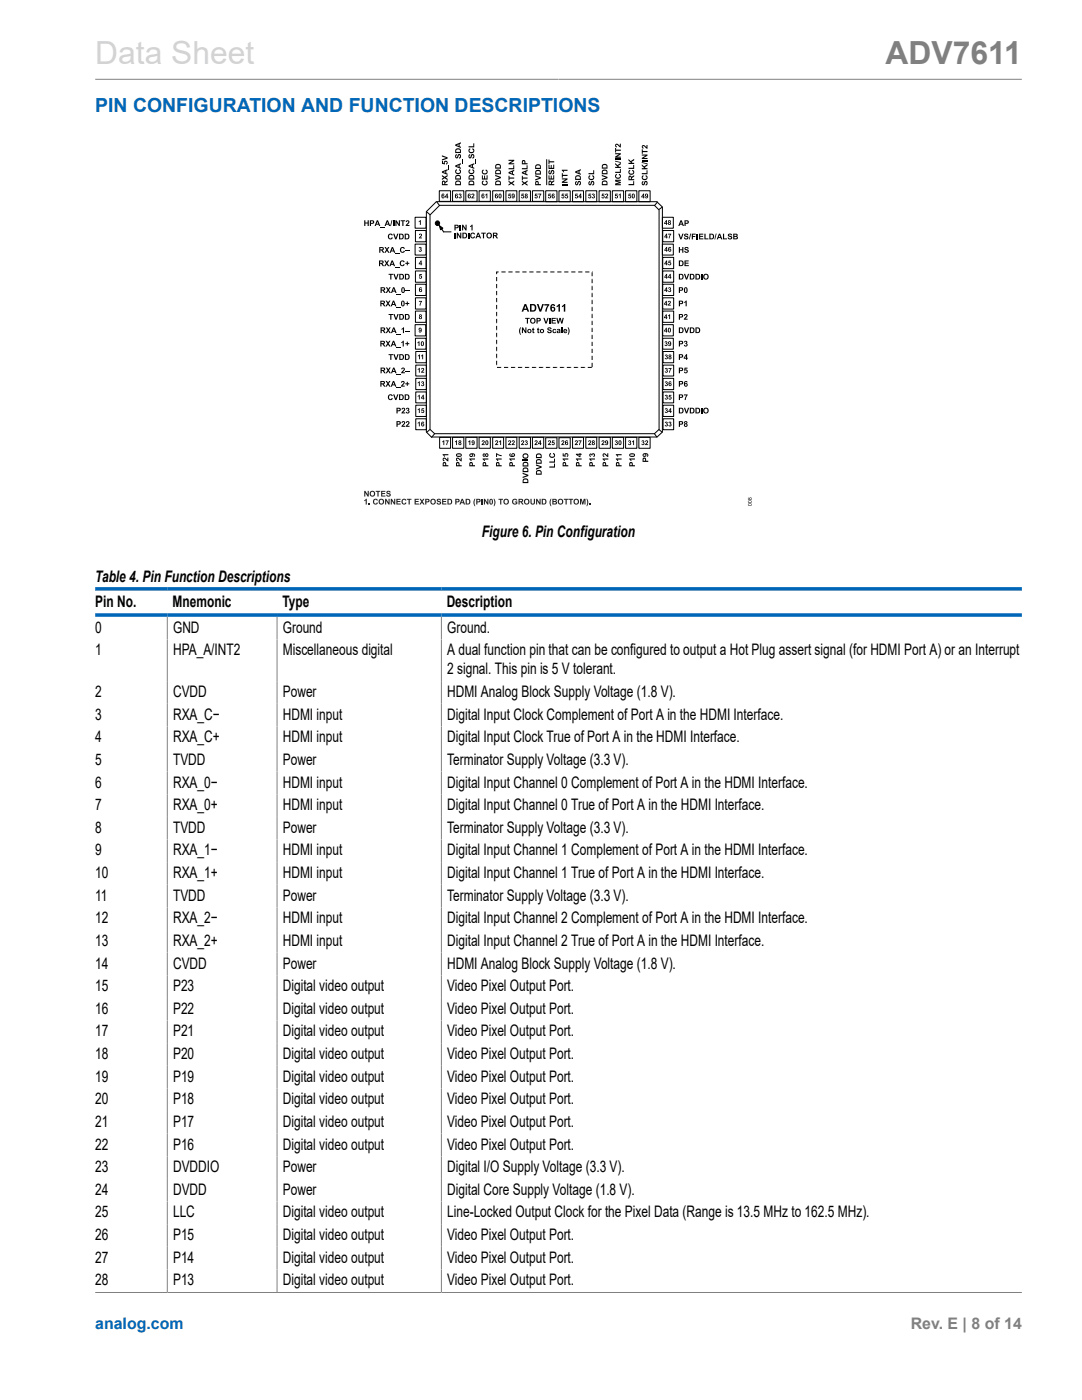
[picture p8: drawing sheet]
<svg xmlns="http://www.w3.org/2000/svg" width="216mm" height="279mm" viewBox="0 0 216 279" stroke-linecap="round" stroke-linejoin="round" font-family="sans-serif">
<defs><g id="words">
<text font-size="6.3" fill="#d3d3d3" x="19" y="12.7">Data Sheet</text>
<text font-size="6.3" fill="#808080" x="176.7" y="12.7">ADV7611</text>
<text font-size="3.9" fill="#0067b8" x="19" y="22.3">PIN CONFIGURATION AND FUNCTION DESCRIPTIONS</text>
<g font-size="3.2">
<text x="96.2" y="107.1">Figure 6. Pin Configuration</text>
<text x="19" y="116.2">Table 4. Pin Function Descriptions</text>
<text x="19" y="121">Pin No.</text>
<text x="34.4" y="121">Mnemonic</text>
<text x="56.3" y="121">Type</text>
<text x="89.1" y="121">Description</text>
<text x="19" y="126.3">0</text>
<text x="19" y="130.8">1</text>
<text x="34.5" y="126.3">GND</text>
<text x="34.5" y="130.8">HPA_A/INT2</text>
<text x="56.4" y="126.3">Ground</text>
<text x="56.4" y="130.8">Miscellaneous digital</text>
<text x="89.2" y="126.3">Ground.</text>
<text x="89.2" y="130.8">A dual function pin that can be configured to output a Hot Plug assert signal (for HDMI Port A) or an Interrupt</text>
<text x="89.2" y="134.6">2 signal. This pin is 5 V tolerant.</text>
<text x="19" y="139.1">2</text>
<text x="19" y="143.6">3</text>
<text x="34.5" y="139.1">CVDD</text>
<text x="34.5" y="143.6">RXA_C−</text>
<text x="56.4" y="139.1">Power</text>
<text x="56.4" y="143.6">HDMI input</text>
<text x="89.2" y="139.1">HDMI Analog Block Supply Voltage (1.8 V).</text>
<text x="89.2" y="143.6">Digital Input Clock Complement of Port A in the HDMI Interface.</text>
<text x="19" y="148.1">4</text>
<text x="34.5" y="148.1">RXA_C+</text>
<text x="56.4" y="148.1">HDMI input</text>
<text x="89.2" y="148.1">Digital Input Clock True of Port A in the HDMI Interface.</text>
<text x="19" y="152.7">5</text>
<text x="34.5" y="152.7">TVDD</text>
<text x="56.4" y="152.7">Power</text>
<text x="89.2" y="152.7">Terminator Supply Voltage (3.3 V).</text>
<text x="19" y="157.2">6</text>
<text x="19" y="161.7">7</text>
<text x="34.5" y="157.2">RXA_0−</text>
<text x="34.5" y="161.7">RXA_0+</text>
<text x="56.4" y="157.2">HDMI input</text>
<text x="56.4" y="161.7">HDMI input</text>
<text x="89.2" y="157.2">Digital Input Channel 0 Complement of Port A in the HDMI Interface.</text>
<text x="89.2" y="161.7">Digital Input Channel 0 True of Port A in the HDMI Interface.</text>
<text x="19" y="166.2">8</text>
<text x="34.5" y="166.2">TVDD</text>
<text x="56.4" y="166.2">Power</text>
<text x="89.2" y="166.2">Terminator Supply Voltage (3.3 V).</text>
<text x="19" y="170.7">9</text>
<text x="34.5" y="170.7">RXA_1−</text>
<text x="56.4" y="170.7">HDMI input</text>
<text x="89.2" y="170.7">Digital Input Channel 1 Complement of Port A in the HDMI Interface.</text>
<text x="19" y="175.2">10</text>
<text x="19" y="179.7">11</text>
<text x="34.5" y="175.2">RXA_1+</text>
<text x="34.5" y="179.7">TVDD</text>
<text x="56.4" y="175.2">HDMI input</text>
<text x="56.4" y="179.7">Power</text>
<text x="89.2" y="175.2">Digital Input Channel 1 True of Port A in the HDMI Interface.</text>
<text x="89.2" y="179.7">Terminator Supply Voltage (3.3 V).</text>
<text x="19" y="184.3">12</text>
<text x="34.5" y="184.3">RXA_2−</text>
<text x="56.4" y="184.3">HDMI input</text>
<text x="89.2" y="184.3">Digital Input Channel 2 Complement of Port A in the HDMI Interface.</text>
<text x="19" y="188.8">13</text>
<text x="34.5" y="188.8">RXA_2+</text>
<text x="56.4" y="188.8">HDMI input</text>
<text x="89.2" y="188.8">Digital Input Channel 2 True of Port A in the HDMI Interface.</text>
<text x="19" y="193.3">14</text>
<text x="19" y="197.8">15</text>
<text x="34.5" y="193.3">CVDD</text>
<text x="34.5" y="197.8">P23</text>
<text x="56.4" y="193.3">Power</text>
<text x="56.4" y="197.8">Digital video output</text>
<text x="89.2" y="193.3">HDMI Analog Block Supply Voltage (1.8 V).</text>
<text x="89.2" y="197.8">Video Pixel Output Port.</text>
<text x="19" y="202.3">16</text>
<text x="34.5" y="202.3">P22</text>
<text x="56.4" y="202.3">Digital video output</text>
<text x="89.2" y="202.3">Video Pixel Output Port.</text>
<text x="19" y="206.8">17</text>
<text x="34.5" y="206.8">P21</text>
<text x="56.4" y="206.8">Digital video output</text>
<text x="89.2" y="206.8">Video Pixel Output Port.</text>
<text x="19" y="211.4">18</text>
<text x="19" y="215.9">19</text>
<text x="34.5" y="211.4">P20</text>
<text x="34.5" y="215.9">P19</text>
<text x="56.4" y="211.4">Digital video output</text>
<text x="56.4" y="215.9">Digital video output</text>
<text x="89.2" y="211.4">Video Pixel Output Port.</text>
<text x="89.2" y="215.9">Video Pixel Output Port.</text>
<text x="19" y="220.4">20</text>
<text x="34.5" y="220.4">P18</text>
<text x="56.4" y="220.4">Digital video output</text>
<text x="89.2" y="220.4">Video Pixel Output Port.</text>
<text x="19" y="224.9">21</text>
<text x="34.5" y="224.9">P17</text>
<text x="56.4" y="224.9">Digital video output</text>
<text x="89.2" y="224.9">Video Pixel Output Port.</text>
<text x="19" y="229.4">22</text>
<text x="19" y="233.9">23</text>
<text x="34.5" y="229.4">P16</text>
<text x="34.5" y="233.9">DVDDIO</text>
<text x="56.4" y="229.4">Digital video output</text>
<text x="56.4" y="233.9">Power</text>
<text x="89.2" y="229.4">Video Pixel Output Port.</text>
<text x="89.2" y="233.9">Digital I/O Supply Voltage (3.3 V).</text>
<text x="19" y="238.5">24</text>
<text x="34.5" y="238.5">DVDD</text>
<text x="56.4" y="238.5">Power</text>
<text x="89.2" y="238.5">Digital Core Supply Voltage (1.8 V).</text>
<text x="19" y="243">25</text>
<text x="34.5" y="243">LLC</text>
<text x="56.4" y="243">Digital video output</text>
<text x="89.2" y="243">Line-Locked Output Clock for the Pixel Data (Range is 13.5 MHz to 162.5 MHz).</text>
<text x="19" y="247.5">26</text>
<text x="19" y="252">27</text>
<text x="34.5" y="247.5">P15</text>
<text x="34.5" y="252">P14</text>
<text x="56.4" y="247.5">Digital video output</text>
<text x="56.4" y="252">Digital video output</text>
<text x="89.2" y="247.5">Video Pixel Output Port.</text>
<text x="89.2" y="252">Video Pixel Output Port.</text>
<text x="19" y="256.5">28</text>
<text x="34.5" y="256.5">P13</text>
<text x="56.4" y="256.5">Digital video output</text>
<text x="89.2" y="256.5">Video Pixel Output Port.</text>
</g>
<text font-size="3.2" fill="#0067b8" x="19" y="265.3">analog.com</text>
<text font-size="3.2" fill="#808080" x="181.7" y="265.3">Rev. E | 8 of 14</text>
</g></defs>
<path d="M19 15.8h184.9" fill="none" stroke="#808080" stroke-width=".2"/>
<g fill="#000">
<path d="M88.2 32.1h.2v.4l.2 .1a.38 .38 0 0 1 .3-.5 .38 .38 0 0 1 .4 .3 .38 .38 0 0 1-.3 .4l.1-.2a.19 .19 0 0 0-.2-.3 .19 .19 0 0 0-.1 .3v.2l-.6-.1zM88.2 34.9l.5 .4 .6-.4v.3l-.4 .2 .4 .3v.3l-.6-.4-.5 .3v-.2l.3-.3-.3-.2zM88.2 31l1.1 .4v.2l-1.1 .5v-.3l.8-.3-.8-.3zM89.5 32.9h.1v.9h-.1zM91.6 38.7a.26 .26 0 0 1 .4 0 .26 .26 0 0 1-.1 .4 .3 .3 0 0 1 0 .5 .3 .3 0 0 1-.4-.3l.4 .1v-.2h-.2l.2-.4-.4 .1zM90.9 33.9l.2-.1 .1 .2-.1 .1a.35 .35 0 0 0 .3 .4 .35 .35 0 0 0 .3-.4l-.1-.1v-.2a.55 .55 0 0 1 .2 .7 .55 .55 0 0 1-.8 .2 .55 .55 0 0 1-.1-.8zM90.9 30.9l.3-.1-.2 .5 .1 .1 .1-.1a.43 .43 0 0 1 .6-.5 .43 .43 0 0 1 .1 .7l-.3 .2v-.3a.22 .22 0 0 0 .2-.2 .22 .22 0 0 0-.3-.2 .41 .41 0 0 1-.1 .5 .41 .41 0 0 1-.5-.1zM92.1 31.7h.2v.9h-.2zM93.6 33.9l.2-.1 .1 .2-.2 .1a.35 .35 0 0 0 .4 .4 .35 .35 0 0 0 .3-.4l-.2-.1 .1-.2a.55 .55 0 0 1 .2 .7 .55 .55 0 0 1-.8 .2 .55 .55 0 0 1-.1-.8zM93.6 29.7l.2-.1 .1 .2-.2 .1a.35 .35 0 0 0 .4 .4 .35 .35 0 0 0 .3-.4l-.2-.1 .1-.2a.55 .55 0 0 1 .2 .8 .55 .55 0 0 1-.8 .1 .55 .55 0 0 1-.1-.8zM93.6 30.9l.2-.1-.1 .5 .1 .1 .1-.1a.43 .43 0 0 1 .5-.5 .43 .43 0 0 1 .2 .7l-.3 .2-.1-.3a.22 .22 0 0 0 .3-.2 .22 .22 0 0 0-.3-.2 .41 .41 0 0 1-.2 .5 .41 .41 0 0 1-.5-.1zM93.5 29.2h.9v-.6h.2v.8h-1.1z"/>
<path d="M94.2 38.7a.37 .37 0 0 1 .4 .3 .37 .37 0 0 1-.3 .4h.4v.2h-.7l.2-.3a.32 .32 0 0 0 .2-.5l-.3 .1zM94.8 31.7h.1v.9h-.1zM96.3 36.1l.2-.1v.2l-.1 .1a.35 .35 0 0 0 .3 .5 .35 .35 0 0 0 .4-.5l-.2-.1v-.2a.55 .55 0 0 1 .2 .8 .55 .55 0 0 1-.8 .1 .55 .55 0 0 1 0-.8zM96.3 34l.2-.2v.3h-.1a.35 .35 0 0 0 .3 .5 .35 .35 0 0 0 .4-.4l-.2-.1v-.3a.55 .55 0 0 1 .2 .8 .55 .55 0 0 1-.8 .1 .55 .55 0 0 1 0-.7zM96.8 38.9l.4-.3v1h-.1v-.7l-.3 .1zM96.2 35h.1v.6h.3v-.6h.2v.6h.3v-.6h.2v.8h-1.1zM98.8 34.9l1.1 .4v.3l-1.1 .4v-.3l.9-.3-.9-.3zM101.5 38.7h.5v.1h-.4v.2a.32 .32 0 0 1 .4 .2 .32 .32 0 0 1-.2 .4 .32 .32 0 0 1-.4-.3l.2 .1a.16 .16 0 0 0 .2-.1 .16 .16 0 0 0 0-.2 .16 .16 0 0 0-.3 .1l-.1-.1zM101.5 36.1l.5 .3 .6-.4v.3l-.4 .3 .4 .2v.3l-.6-.4-.5 .3v-.2l.3-.2-.3-.3zM101.5 35.1h.2v.3h.9v.3h-.9v.3h-.2zM101.5 33.6h.9v-.6h.2v.8h-1.1zM101.5 31.9h1.1v.2l-.7 .5h.7v.2h-1.1v-.2l.7-.5h-.7z"/>
<path d="M104.1 38.7h.5v.1h-.4v.2a.32 .32 0 0 1 .4 .2 .32 .32 0 0 1-.2 .4 .32 .32 0 0 1-.4-.3l.2 .1a.16 .16 0 0 0 .2-.1 .16 .16 0 0 0 0-.2 .16 .16 0 0 0-.3 .1l-.1-.1zM104.1 36.1l.6 .3 .6-.4v.3l-.4 .3 .4 .2v.3l-.6-.4-.6 .3v-.2l.4-.2-.4-.3zM104.1 35.1h.2v.3h1v.3h-1v.3h-.2zM104.1 33.6h1v-.6h.2v.8h-1.2zM106.8 38.7h.5v.1h-.4v.2a.32 .32 0 0 1 .4 .2 .32 .32 0 0 1-.3 .4 .32 .32 0 0 1-.3-.3l.2 .1a.16 .16 0 0 0 .2-.1 .16 .16 0 0 0-.1-.2 .16 .16 0 0 0-.2 .1l-.1-.1zM107.4 38.6h.6l-.3 1h-.2v-.2l.3-.6h-.4zM106.8 35l1.1 .4v.2l-1.1 .4v-.2l.8-.3-.8-.3zM109.4 38.7h.5v.1h-.3v.2a.32 .32 0 0 1 .4 .2 .32 .32 0 0 1-.3 .4 .32 .32 0 0 1-.4-.3l.3 .1a.16 .16 0 0 0 .2-.1 .16 .16 0 0 0-.1-.2 .16 .16 0 0 0-.2 .1l-.1-.1zM109.5 34.1l.3-.2-.2 .6 .1 .1 .1-.1a.43 .43 0 0 1 .6-.6 .43 .43 0 0 1 .1 .8l-.3 .1v-.2a.22 .22 0 0 0 .2-.2 .22 .22 0 0 0-.2-.2 .41 .41 0 0 1-.2 .5 .41 .41 0 0 1-.5-.1zM109.4 35h.2v.6h.3v-.6h.2v.6h.3v-.6h.2v.8h-1.2zM109.4 32.9h.2v.6h.3v-.6h.2v.6h.3v-.6h.2v.8h-1.2zM109.4 31.8h.2v.4h1v.2h-1v.3h-.2z"/>
<path d="M112.1 38.7h.5v.1h-.3l-.1 .2a.32 .32 0 0 1 .4 .2 .32 .32 0 0 1-.2 .4 .32 .32 0 0 1-.4-.3l.2 .1a.16 .16 0 0 0 .2-.1 .16 .16 0 0 0 0-.2 .16 .16 0 0 0-.2 .1l-.2-.1zM112.8 38.7h.5v.1h-.3v.2a.32 .32 0 0 1 .4 .2 .32 .32 0 0 1-.3 .4 .32 .32 0 0 1-.4-.3l.3 .1a.16 .16 0 0 0 .2-.1 .16 .16 0 0 0-.1-.2 .16 .16 0 0 0-.2 .1l-.1-.1zM112.1 36.7h1.1v.3h-1.1zM112.1 35.6h1.1v.2l-.7 .5h.7v.2h-1.1v-.2l.8-.5h-.8zM112.1 34.6h.2v.3h.9v.2h-.9v.4h-.2zM112.1 33.9h1.1v.2h-.8l.2 .3h-.2zM114.8 38.7h.5v.1h-.3l-.1 .2a.32 .32 0 0 1 .4 .2 .32 .32 0 0 1-.2 .4 .32 .32 0 0 1-.4-.3l.2 .1a.16 .16 0 0 0 .2-.1 .16 .16 0 0 0 0-.2 .16 .16 0 0 0-.2 .1l-.2-.1zM114.8 36.2l.3-.1-.2 .6 .2 .1 .1-.1a.43 .43 0 0 1 .5-.6 .43 .43 0 0 1 .1 .8l-.3 .1v-.2a.22 .22 0 0 0 .3-.2 .22 .22 0 0 0-.3-.2 .41 .41 0 0 1-.2 .5 .41 .41 0 0 1-.5-.1zM117.5 38.7h.5v.1h-.4v.2a.32 .32 0 0 1 .4 .2 .32 .32 0 0 1-.3 .4 .32 .32 0 0 1-.3-.3l.2 .1a.16 .16 0 0 0 .2-.1 .16 .16 0 0 0-.1-.2 .16 .16 0 0 0-.2 .1l-.1-.1zM118.2 38.7a.26 .26 0 0 1 .4 0 .26 .26 0 0 1-.1 .4 .3 .3 0 0 1 0 .5 .3 .3 0 0 1-.4-.3l.4 .1v-.2h-.2l.2-.4-.4 .1zM117.5 35.1l.2-.1 .1 .2-.1 .1a.35 .35 0 0 0 .3 .4 .35 .35 0 0 0 .3-.4l-.2-.1 .1-.2a.55 .55 0 0 1 .2 .7 .55 .55 0 0 1-.8 .2 .55 .55 0 0 1-.1-.8zM117.5 36.2l.2-.1-.1 .6 .1 .1 .1-.1a.43 .43 0 0 1 .6-.6 .43 .43 0 0 1 .1 .8l-.3 .1v-.2a.22 .22 0 0 0 .2-.2 .22 .22 0 0 0-.3-.2 .41 .41 0 0 1-.1 .5 .41 .41 0 0 1-.6-.1z"/>
<path d="M117.4 34.5h1v-.5h.2v.8h-1.2zM120.1 38.7h.5v.1h-.3l-.1 .2a.32 .32 0 0 1 .4 .2 .32 .32 0 0 1-.2 .4 .32 .32 0 0 1-.4-.3l.2 .1a.16 .16 0 0 0 .2-.1 .16 .16 0 0 0 0-.2 .16 .16 0 0 0-.2 .1l-.2-.1zM120.1 34.9l1.1 .4v.3l-1.1 .4v-.3l.8-.3-.8-.3zM120.8 38.7a.37 .37 0 0 1 .5 .3 .37 .37 0 0 1-.3 .4h.4v.2h-.7l.2-.3a.32 .32 0 0 0 .2-.5l-.4 .1zM122.8 38.7h.5v.1h-.4v.2a.32 .32 0 0 1 .4 .2 .32 .32 0 0 1-.2 .4 .32 .32 0 0 1-.4-.3l.2 .1a.16 .16 0 0 0 .2-.1 .16 .16 0 0 0 0-.2 .16 .16 0 0 0-.3 .1l-.1-.1zM122.8 34.8l.3-.1v.2l-.1 .1a.35 .35 0 0 0 .3 .4 .35 .35 0 0 0 .3-.4l-.1-.1v-.2a.55 .55 0 0 1 .2 .8 .55 .55 0 0 1-.8 .1 .55 .55 0 0 1-.1-.8zM122.8 28.8a.68 .68 0 0 1 .9 .3v-.4h.2v.7h-.2a.62 .62 0 0 0-.7-.5l.1 .5-.3-.2zM123.4 38.9l.5-.3v1h-.2v-.7l-.3 .1zM122.7 35.9h1.2v.2h-.9l.9 .2v.2l-.9 .3h.9v.2h-1.2v-.4l.8-.2-.8-.2zM122.8 34.3h.9v-.6h.2v.8h-1.1zM122.7 32.5l.5 .4 .7-.4v.3l-.6 .3 .2 .2h.4v.2h-1.2v-.2h.6l-.6-.5zM122.7 31.7h1.2v.2h-1.2z"/>
<path d="M122.7 30.6h1.2v.2l-.8 .5h.8v.2h-1.2v-.2l.8-.5h-.8zM122.7 29.5h.2v.4h1v.2h-1v.3h-.2zM122.7 32.1l1.2 .3v.1l-1.2-.3zM125.4 38.7h.5v.1h-.3v.2a.32 .32 0 0 1 .4 .2 .32 .32 0 0 1-.3 .4 .32 .32 0 0 1-.4-.3l.3 .1a.16 .16 0 0 0 .2-.1 .16 .16 0 0 0-.1-.2 .16 .16 0 0 0-.2 .1l-.1-.1zM125.5 34l.2-.1 .1 .2-.2 .1a.35 .35 0 0 0 .4 .5 .35 .35 0 0 0 .3-.5l-.2-.1 .1-.2a.55 .55 0 0 1 .2 .8 .55 .55 0 0 1-.8 .1 .55 .55 0 0 1-.1-.8zM125.4 36.7h.9v-.5h.2v.8h-1.1zM125.4 33.5h.9v-.6h.2v.8h-1.1zM125.4 31.7l.4 .5 .7-.5v.3l-.5 .3 .2 .2h.3v.2h-1.1v-.2h.5l-.5-.5zM128.2 35.1l.2-.1v.2l-.1 .1a.35 .35 0 0 0 .3 .4 .35 .35 0 0 0 .4-.4l-.2-.1 .1-.2a.55 .55 0 0 1 .1 .7 .55 .55 0 0 1-.7 .2 .55 .55 0 0 1-.1-.8zM128.1 36.2l.3-.1-.2 .6 .1 .1 .2-.1a.43 .43 0 0 1 .5-.6 .43 .43 0 0 1 .1 .8l-.3 .1v-.2a.22 .22 0 0 0 .3-.2 .22 .22 0 0 0-.3-.2 .41 .41 0 0 1-.2 .5 .41 .41 0 0 1-.5-.1zM128.2 29a.68 .68 0 0 1 .8 .4v-.5h.2v.8l-.2-.1a.62 .62 0 0 0-.7-.4l.1 .5-.3-.3zM128.1 34.5h.9v-.5h.2v.8h-1.1z"/>
<path d="M128.1 32.8l.4 .4 .7-.4v.3l-.5 .3 .2 .2h.3v.2h-1.1v-.2h.5l-.5-.5zM128.1 32h1.1v.2h-1.1zM128.1 30.8h1.1v.3l-.7 .4h.7v.2h-1.1v-.2l.7-.4h-.7zM128.1 29.8h.2v.3h.9v.3h-.9v.3h-.2zM128 32.3l1.2 .3v.2l-1.2-.3zM72.7 44h.2v.4h.5v-.4h.2v1.1h-.2v-.5h-.5v.5h-.2zM75.9 45.3h.9v.1h-.9zM76.7 52h.2l.3 .3 .2-.3h.3l-.4 .5 .4 .6h-.3l-.2-.4-.3 .4h-.3l.4-.6zM76.7 49.3h.3l.2 .4 .2-.4h.3l-.4 .6 .4 .5h-.2l-.3-.4-.2 .4h-.3l.4-.6zM77 57.3h.2l.3 .4 .2-.4h.3l-.4 .6 .4 .6h-.3l-.2-.4-.3 .4h-.3l.4-.6zM78.1 43.9h.2l-.3 1.2h-.1zM77.5 54.7h.9v.1h-.3v1h-.2v-1h-.4z"/>
<path d="M77.5 46.8l.6-.2 .3 .3-.2 .1-.1-.1a.35 .35 0 0 0-.5 .3 .35 .35 0 0 0 .5 .3l.1-.1h.2a.55 .55 0 0 1-.9 .2 .55 .55 0 0 1 0-.8zM78.4 44h.3v1.1h-.3zM78.8 53.3h.9v.1h-.9zM78.9 50.6h.9v.2h-.9zM78.4 46.6h.3l.3 .9 .3-.9h.2l-.4 1.2h-.2zM78.5 54.7h.2l.3 .8 .3-.8h.2l-.4 1.1h-.2zM78.9 44h.2l.5 .7v-.7h.2v1.1h-.2l-.5-.7v.7h-.2zM79.1 58.6h.9v.2h-.9zM79.9 44h.9v.2h-.3v.9h-.2v-.9h-.4zM79.9 52.1l.6-.1 .2 .3h-.2l-.1-.1a.35 .35 0 0 0-.4 .3 .35 .35 0 0 0 .4 .4l.1-.2 .2 .1a.55 .55 0 0 1-.8 .2 .55 .55 0 0 1 0-.9zM79.9 49.4l.6-.1 .3 .3-.2 .1-.1-.2a.35 .35 0 0 0-.5 .4 .35 .35 0 0 0 .5 .3l.1-.2 .2 .1a.55 .55 0 0 1-.8 .2 .55 .55 0 0 1-.1-.9zM80.8 58h.9v.1h-.9z"/>
<path d="M80.9 49.9h.8v.2h-.8zM80.9 52.4h.3v-.2h.2v.2h.3v.3h-.3v.2h-.2v-.2h-.3zM81.1 44a.42 .42 0 0 1 .6 .3 .42 .42 0 0 1-.4 .5l.4 .1v.2h-.8l.1-.2a.62 .62 0 0 0 .4-.7l-.4 .1zM83.6 49.3a.26 .26 0 0 1 .4 0 .26 .26 0 0 1 0 .4 .3 .3 0 0 1 0 .5 .3 .3 0 0 1-.5-.2h.5l-.1-.2h-.1l.1-.3h-.3zM83.7 54.7h.5v.2h-.4v.1a.32 .32 0 0 1 .4 .2 .32 .32 0 0 1-.2 .4 .32 .32 0 0 1-.4-.2h.2a.16 .16 0 0 0 .2 0 .16 .16 0 0 0 0-.2 .16 .16 0 0 0-.2 0h-.2zM83.6 44.2l.4-.3v1h-.2v-.7l-.2 .1zM83.7 46.7a.37 .37 0 0 1 .5 .3 .37 .37 0 0 1-.4 .4h.4v.2h-.6l.1-.3a.32 .32 0 0 0 .3-.5l-.4 .1zM88 45.5l.5 .8zM87.7 45l.7 .5-.5 .4zM90.7 46.4h.2v1.2h-.2zM91.1 46.4h.3l.4 .8v-.8h.2v1.2h-.2l-.4-.8v.8h-.3zM91.7 44.8h.3v1.2h-.3z"/>
<path d="M92.2 44.8h.2l.5 .8v-.8h.2v1.2h-.2l-.5-.8v.8h-.2zM93.4 46.4h.2v1.2h-.2zM93.8 45.1l.5-.3v1.2h-.2v-.8l-.3 .1zM94 46.6l.5-.2 .3 .3-.2 .1-.1-.1a.35 .35 0 0 0-.5 .3 .35 .35 0 0 0 .5 .3l.1-.1h.2a.55 .55 0 0 1-.8 .2 .55 .55 0 0 1 0-.8zM96 46.4h.9v.2h-.3v1h-.2v-1h-.4zM133.4 57.4a.26 .26 0 0 1 .4 0 .26 .26 0 0 1 0 .4 .3 .3 0 0 1-.1 .5 .3 .3 0 0 1-.4-.3l.4 .1v-.2h-.2l.2-.4-.4 .1zM133.3 46.6h.6l-.3 1h-.2l.1-.2 .2-.6h-.4zM133.4 52h.5v.2h-.3l-.1 .1a.32 .32 0 0 1 .4 .3 .32 .32 0 0 1-.2 .4 .32 .32 0 0 1-.4-.3l.2 .1a.16 .16 0 0 0 .2-.1 .16 .16 0 0 0 0-.2 .16 .16 0 0 0-.2 0h-.2zM135.5 49.3h.2v.5h.4v-.5h.3v1.1h-.3v-.5h-.4v.5h-.2zM135.3 46.6h.3l.3 .9 .3-.9h.2l-.4 1.2h-.3zM136.6 46.7l.5-.1 .2 .2 .1 .2h-.3l-.3-.2-.1 .1 .1 .1a.43 .43 0 0 1 .6 .6 .43 .43 0 0 1-.8 .1l-.1-.3h.2a.22 .22 0 0 0 .2 .2 .22 .22 0 0 0 .2-.3 .43 .43 0 0 1-.5-.1 .43 .43 0 0 1 0-.5zM136.7 49.4l.5-.1 .2 .2v.1h-.2l-.3-.1-.1 .1 .1 .1a.43 .43 0 0 1 .5 .6 .43 .43 0 0 1-.7 .1l-.2-.3 .2-.1a.22 .22 0 0 0 .3 .3 .22 .22 0 0 0 .2-.3 .43 .43 0 0 1-.5-.1 .43 .43 0 0 1 0-.5z"/>
<path d="M136.6 52h.8v.2h-.6v.2h.6v.2h-.6v.3h.6v.2h-.8zM136.5 54.7h.2l.3 .8 .3-.8h.2l-.4 1.1h-.2zM137.7 46.6h.2l-.3 1.2h-.1zM138 46.6h.8v.2h-.5v.3h.4v.2h-.4v.5h-.3zM139 46.6h.2v1.2h-.2zM139.5 46.6h.8v.2h-.6v.3h.6v.2h-.6v.3h.7v.2h-.9zM139.9 54.7h.2v1.1h-.2zM140.6 46.6h.2v1h.6v.2h-.8zM142.8 46.6h.2l-.3 1.2h-.2zM144.3 46.6h.2v1h.6v.2h-.8zM145.3 46.7l.5-.1 .3 .2v.2h-.2l-.3-.2-.2 .1 .2 .1a.43 .43 0 0 1 .5 .6 .43 .43 0 0 1-.8 .1l-.1-.3h.2a.22 .22 0 0 0 .2 .2 .22 .22 0 0 0 .2-.3 .43 .43 0 0 1-.4-.1 .43 .43 0 0 1-.1-.5zM76.9 60h.3l.2 .4 .3-.4h.2l-.3 .5 .4 .6h-.3l-.3-.4-.2 .4h-.3l.4-.6z"/>
<path d="M76.9 68h.3l.2 .4 .3-.4h.2l-.3 .6 .4 .5h-.3l-.3-.3-.2 .3h-.3l.4-.5zM76.9 76h.3l.2 .4 .3-.4h.2l-.3 .6 .4 .6h-.3l-.3-.4-.2 .4h-.3l.4-.6zM77 65.3h.2l.3 .4 .2-.4h.3l-.4 .6 .4 .6h-.3l-.2-.4-.3 .4h-.3l.4-.6zM77 73.4h.2l.3 .3 .2-.3h.3l-.4 .5 .4 .6h-.3l-.2-.4-.3 .4h-.3l.4-.6zM77.5 62.7h.9v.2h-.3v.9h-.2v-.9h-.4zM77.5 70.7h.9v.2h-.3v.9h-.2v-.9h-.4zM77.5 78.8l.6-.1 .3 .3-.2 .1-.1-.2a.35 .35 0 0 0-.5 .4 .35 .35 0 0 0 .5 .3l.1-.2 .2 .1a.55 .55 0 0 1-.9 .2 .55 .55 0 0 1 0-.9zM78.4 78.7h.3l.3 .8 .3-.8h.2l-.4 1.1h-.2zM78.5 62.7h.2l.3 .8 .3-.8h.2l-.4 1.1h-.2zM78.5 70.7h.2l.3 .8 .3-.8h.2l-.4 1.1h-.2zM79.1 61.3h.9v.1h-.9zM79.1 69.3h.9v.2h-.9z"/>
<path d="M79.1 77.3h.9v.2h-.9zM79.1 66.6h.9v.2h-.9zM79.1 74.7h.9v.1h-.9zM80.1 68.3l.5-.3v1.1h-.2v-.8l-.3 .2zM80.1 65.6l.5-.3v1.2h-.2v-.8l-.3 .1zM80.1 76.1a.42 .42 0 0 1 .6 .3 .42 .42 0 0 1-.3 .5l.4 .1v.2h-.8l.1-.3a.62 .62 0 0 0 .4-.7l-.5 .2zM80.2 73.4a.42 .42 0 0 1 .6 .3 .42 .42 0 0 1-.4 .5l.4 .1v.2h-.8l.1-.2a.62 .62 0 0 0 .4-.7l-.4 .1zM80.8 66h.9v.1h-.9zM80.8 74h.9v.2h-.9zM80.9 60.5h.3v-.3h.2v.3h.3v.2h-.3v.3h-.2v-.3h-.3zM80.9 68.5h.3v-.3h.2v.3h.3v.2h-.3v.3h-.2v-.3h-.3zM80.9 76.5h.3v-.3h.2v.3h.3v.2h-.3v.3h-.2v-.3h-.3z"/>
<path d="M83.6 60.1h.6l-.3 .9h-.2v-.2l.3-.6h-.4zM83.3 68.3l.4-.2v1h-.2v-.7l-.2 .1zM83.3 73.7l.5-.3v1h-.2v-.7l-.3 .1zM83.3 76.3l.5-.2v1h-.2v-.7l-.3 .1zM83.3 79l.5-.2v.9h-.2v-.6l-.3 .1zM83.4 71l.4-.3v1h-.2v-.7l-.2 .1zM84.1 76.2a.26 .26 0 0 1 .4 0 .26 .26 0 0 1 0 .3 .3 .3 0 0 1 0 .6 .3 .3 0 0 1-.5-.3h.5l-.1-.1-.1-.1 .1-.3h-.4zM84 71l.4-.3v1h-.2v-.7l-.2 .1zM84.1 73.5a.37 .37 0 0 1 .5 .3 .37 .37 0 0 1-.3 .4h.3v.2h-.6l.1-.3a.32 .32 0 0 0 .3-.5l-.4 .1zM103.8 65.3h.2l-.2 .8 .2 .7a1.01 1.01 0 0 1-.2-1.5zM104.1 65.3h.3l.4 .8v-.8h.2v1.2h-.2l-.4-.8v.8h-.3zM104.8 63.4h.9v.2h-.3v1h-.3v-1h-.3z"/>
<path d="M106.3 65.5l.2-.1v.3h.1v.1h-.1v.4l.1 .3-.3-.1-.1-.6zM107.3 65.5l.2-.1v.3h.1v.1h-.1v.4l.1 .3-.3-.1-.1-.6zM107.1 60.7h.3l.4 1.1 .4-1.1h.3l-.5 1.5h-.3zM108.6 60.7h1l-.5 1.5h-.3v-.2l.5-1h-.7zM108.4 63.4h.3l.3 .9 .2-.9h.3l-.4 1.2h-.3zM109.3 65.4l.5-.1 .2 .2 .1 .2h-.3l-.3-.2-.1 .1 .1 .1a.43 .43 0 0 1 .6 .6 .43 .43 0 0 1-.8 .1l-.1-.3h.2a.22 .22 0 0 0 .2 .2 .22 .22 0 0 0 .2-.2 .43 .43 0 0 1-.5-.2 .43 .43 0 0 1 0-.5zM109.6 63.4h.2v1.2h-.2zM110.1 63.4h.8v.2h-.6v.3h.6v.2h-.6v.3h.6v.2h-.8zM110.3 65.7h.5l.2 .2-.3-.1a.23 .23 0 0 0-.3 .3 .23 .23 0 0 0 .4 .1h.2a.42 .42 0 0 1-.6 .2 .42 .42 0 0 1-.1-.7zM111 63.4h.2l.2 .8 .2-.8h.3l.2 .8 .2-.8h.2l-.3 1.2h-.2l-.3-.9-.2 .9h-.2zM111.1 61.1l.4-.4h.2v1.5h-.3v-1.1l-.3 .2zM112 65.3h.2v1.2h-.2z"/>
<path d="M112.1 61.1l.5-.4h.2v1.5h-.3v-1.1l-.4 .2zM113.3 65.3a.9 .9 0 0 1 0 1.5l.2-.7zM132.7 68.2a.26 .26 0 0 1 .4 0 .26 .26 0 0 1-.1 .3 .3 .3 0 0 1 0 .6 .3 .3 0 0 1-.4-.3l.3 .1 .1-.1v-.1l-.2-.1 .2-.3-.4 .1zM132.8 73.5a.26 .26 0 0 1 .3 0 .26 .26 0 0 1 0 .4 .3 .3 0 0 1 0 .5 .3 .3 0 0 1-.5-.3l.4 .1 .1-.1v-.1l-.2-.1 .1-.3-.3 .1zM132.8 76.2a.26 .26 0 0 1 .3 0 .26 .26 0 0 1 0 .3 .3 .3 0 0 1 0 .6 .3 .3 0 0 1-.5-.3l.4 .1 .1-.1v-.1l-.2-.1 .1-.3h-.3zM132.8 78.8a.26 .26 0 0 1 .3 .1 .26 .26 0 0 1 0 .3 .3 .3 0 0 1 0 .5 .3 .3 0 0 1-.5-.2l.4 .1 .1-.1v-.2h-.2l.1-.3h-.3zM132.8 70.8a.26 .26 0 0 1 .3 0 .26 .26 0 0 1 0 .4 .3 .3 0 0 1 0 .5 .3 .3 0 0 1-.5-.3l.4 .2 .1-.1v-.2h-.2l.1-.3h-.3zM133.4 73.4h.6l-.3 1h-.2v-.2l.3-.6h-.4zM133.5 78.8h.5v.2h-.4v.1a.32 .32 0 0 1 .4 .3 .32 .32 0 0 1-.2 .4 .32 .32 0 0 1-.4-.3l.2 .1a.16 .16 0 0 0 .2-.1 .16 .16 0 0 0 0-.2 .16 .16 0 0 0-.3 0h-.1zM133.3 63l.4-.3v1h-.2v-.7l-.2 .1zM133.3 60.1a.37 .37 0 0 1 .5 .3 .37 .37 0 0 1-.3 .4h.4v.2h-.7l.2-.3a.32 .32 0 0 0 .2-.5l-.4 .1zM136.6 68.1a.31 .31 0 0 1 .4 0 .31 .31 0 0 1 0 .4 .36 .36 0 0 1 0 .7 .36 .36 0 0 1-.5-.4h.2a.17 .17 0 0 0 .2 .1 .17 .17 0 0 0 .1-.2 .17 .17 0 0 0-.3-.1l.2-.3h-.4z"/>
<path d="M136.5 78.7h.7l-.4 1.1h-.2v-.1l.4-.8h-.5zM136.6 73.4h.6v.2h-.4l-.1 .2a.38 .38 0 0 1 .5 .2 .38 .38 0 0 1-.3 .5 .38 .38 0 0 1-.4-.3l.2 .1a.19 .19 0 0 0 .3-.2 .19 .19 0 0 0-.3-.1h-.2zM136.5 65.3h.2l.3 .9 .3-.9h.2l-.4 1.2h-.2zM136.5 60.3l.5-.3v1.1h-.2v-.8l-.3 .2zM136.6 62.7a.42 .42 0 0 1 .6 .3 .42 .42 0 0 1-.4 .5l.4 .1v.2h-.8l.1-.2a.62 .62 0 0 0 .4-.7l-.4 .1zM80.2 81.5a.42 .42 0 0 1 .6 .2 .42 .42 0 0 1-.3 .5l.4 .1v.2h-.8l.1-.2a.62 .62 0 0 0 .4-.7l-.5 .1zM80.2 84.1a.42 .42 0 0 1 .6 .3 .42 .42 0 0 1-.3 .5l.4 .1v.2h-.8l.1-.2a.62 .62 0 0 0 .4-.7l-.5 .1zM81.1 81.4a.31 .31 0 0 1 .5 .1 .31 .31 0 0 1-.1 .4 .36 .36 0 0 1 0 .6 .36 .36 0 0 1-.5-.3h.2a.17 .17 0 0 0 .2 .1 .17 .17 0 0 0 .1-.2 .17 .17 0 0 0-.2-.1l.1-.4-.4 .1zM81.1 84.1a.42 .42 0 0 1 .6 .3 .42 .42 0 0 1-.4 .5l.4 .1v.2h-.7v-.2a.62 .62 0 0 0 .5-.7l-.5 .1zM83.3 81.7l.5-.2v.9h-.2v-.7l-.3 .2zM83.3 84.4l.5-.3v1h-.2v-.7l-.3 .1zM84.1 81.5h.5v.2h-.3v.1a.32 .32 0 0 1 .4 .2 .32 .32 0 0 1-.3 .4 .32 .32 0 0 1-.4-.2h.3a.16 .16 0 0 0 .2 0 .16 .16 0 0 0-.1-.2 .16 .16 0 0 0-.2 0h-.2z"/>
<path d="M88.2 88.1l.5-.2v.9h-.2v-.7l-.3 .2zM88.9 87.9h.6l-.3 .9h-.2l.1-.2 .2-.5h-.4zM88.4 91.4a.68 .68 0 0 1 .9 .4v-.5h.2v.8l-.3-.1a.62 .62 0 0 0-.7-.4l.2 .5-.4-.3zM88.3 90.6h1.2v.3h-.9l.2 .2h-.2zM90.8 88.1l.4-.2v.9h-.2v-.7l-.2 .2zM91.1 91.4a.68 .68 0 0 1 .8 .4v-.5h.2v.8l-.2-.1a.62 .62 0 0 0-.7-.4l.1 .5-.3-.3zM93.4 88.1l.4-.2v.9h-.1v-.7l-.3 .2zM93.6 91.5h1.2v.2h-.8l.1 .3h-.2zM96.2 87.9a.37 .37 0 0 1 .5 .3 .37 .37 0 0 1-.3 .5h.3v.1h-.6l.1-.3a.32 .32 0 0 0 .3-.5l-.4 .2zM96.3 91.5h1.1v.2h-.8l.2 .3h-.2zM99 90.4l1.1 .4v.2l-.9-.3v.5h-.2zM98.9 87.9a.37 .37 0 0 1 .5 .3 .37 .37 0 0 1-.3 .5h.3v.1h-.6l.1-.3a.32 .32 0 0 0 .3-.5l-.4 .2z"/>
<path d="M99.6 88.1l.4-.2v.9h-.2v-.7l-.2 .2zM99 91.5h1.1v.2h-.8l.1 .3h-.2zM101.5 87.9a.37 .37 0 0 1 .5 .3 .37 .37 0 0 1-.4 .5h.4v.1h-.6l.1-.3a.32 .32 0 0 0 .2-.5l-.3 .2zM102.2 87.9a.37 .37 0 0 1 .5 .3 .37 .37 0 0 1-.3 .5h.3v.1h-.6l.1-.3a.32 .32 0 0 0 .3-.5l-.4 .2zM101.6 91.5h1.2v.2h-.9l.2 .3h-.2zM104.1 87.9a.37 .37 0 0 1 .5 .3 .37 .37 0 0 1-.4 .5h.4v.1h-.6l.1-.3a.32 .32 0 0 0 .2-.5l-.3 .2zM104.8 87.9a.26 .26 0 0 1 .4 0 .26 .26 0 0 1-.1 .4 .3 .3 0 0 1 0 .5 .3 .3 0 0 1-.4-.2h.4v-.2h-.2l.2-.3h-.4zM104.3 94.3l1.1 .5v.2l-1.1 .4v-.2l.8-.3-.8-.3zM104.3 91.8h1.1v.2h-1.1zM106.8 87.9a.37 .37 0 0 1 .4 .3 .37 .37 0 0 1-.3 .5h.4v.1h-.7l.2-.3a.32 .32 0 0 0 .2-.5l-.3 .2zM106.9 92.7l1.2 .4v.2l-1.2 .4v-.2l.9-.3-.9-.3zM109.4 87.9a.37 .37 0 0 1 .5 .3 .37 .37 0 0 1-.3 .5h.3v.1h-.6l.2-.3a.32 .32 0 0 0 .2-.5l-.4 .2z"/>
<path d="M110.2 87.9h.5v.2h-.4v.1a.32 .32 0 0 1 .4 .2 .32 .32 0 0 1-.3 .4 .32 .32 0 0 1-.3-.2l.2 .1a.16 .16 0 0 0 .2-.1 .16 .16 0 0 0-.1-.2 .16 .16 0 0 0-.2 0h-.1zM109.7 90.5l.2-.1 .1 .2-.2 .1a.35 .35 0 0 0 .4 .5 .35 .35 0 0 0 .3-.5l-.2-.1 .1-.2a.55 .55 0 0 1 .2 .8 .55 .55 0 0 1-.8 .1 .55 .55 0 0 1-.1-.8zM109.6 93.1h.9v-.6h.2v.8h-1.1zM109.6 92.1h.9v-.6h.2v.8h-1.1zM112.1 87.9a.37 .37 0 0 1 .5 .3 .37 .37 0 0 1-.3 .5h.3v.1h-.6l.1-.3a.32 .32 0 0 0 .3-.5l-.4 .2zM112.3 90.5h.2v.4h.2a.38 .38 0 0 1 .2-.5 .38 .38 0 0 1 .5 .3 .38 .38 0 0 1-.3 .5l.1-.3a.19 .19 0 0 0-.2-.2 .19 .19 0 0 0-.1 .3v.2l-.6-.1zM112.3 91.5h1.1v.2h-.8l.1 .3h-.2zM114.8 87.9a.37 .37 0 0 1 .5 .3 .37 .37 0 0 1-.3 .5h.3v.1h-.6l.1-.3a.32 .32 0 0 0 .3-.5l-.4 .2zM115.4 87.9h.7l-.4 .9h-.1v-.2l.2-.5h-.4zM114.9 91.5h1.2v.2h-.9l.2 .3h-.2zM117.5 87.9a.37 .37 0 0 1 .4 .3 .37 .37 0 0 1-.3 .5h.4v.1h-.7l.2-.3a.32 .32 0 0 0 .2-.5l-.3 .2zM117.7 90.6l.2-.1 .2 .2a.36 .36 0 0 1 .6 0 .36 .36 0 0 1-.3 .5v-.2a.17 .17 0 0 0 .1-.2 .17 .17 0 0 0-.2-.1 .17 .17 0 0 0-.1 .2l-.4-.1 .1 .4a.35 .35 0 0 1-.3-.3 .35 .35 0 0 1 .1-.3z"/>
<path d="M117.6 91.5h1.1v.2h-.8l.2 .3h-.2zM120.1 87.9a.37 .37 0 0 1 .5 .3 .37 .37 0 0 1-.3 .5h.3v.1h-.6l.1-.3a.32 .32 0 0 0 .3-.5l-.4 .2zM120.3 90.6a.68 .68 0 0 1 .9 .3v-.4h.2v.7l-.2-.1a.62 .62 0 0 0-.7-.4l.1 .5-.3-.2zM120.2 91.5h1.2v.2h-.8l.1 .3h-.2zM122.8 87.9a.26 .26 0 0 1 .4 0 .26 .26 0 0 1-.1 .4 .3 .3 0 0 1 0 .5 .3 .3 0 0 1-.4-.2l.3 .1 .1-.1v-.2h-.2l.2-.3h-.4zM122.9 91.5h1.1v.2h-.8l.2 .3h-.2zM122.9 90.6h1.1v.3h-.8l.2 .2h-.2zM125.4 87.9a.26 .26 0 0 1 .4 0 .26 .26 0 0 1 0 .4 .3 .3 0 0 1 0 .5 .3 .3 0 0 1-.5-.2l.3 .1 .2-.1-.1-.2h-.1l.1-.3h-.4zM126.1 88.1l.4-.2v.9h-.2v-.7l-.2 .2zM125.5 91.5h1.2v.2h-.8l.1 .3h-.2zM128.1 87.9a.26 .26 0 0 1 .4 0 .26 .26 0 0 1-.1 .4 .3 .3 0 0 1 0 .5 .3 .3 0 0 1-.4-.2l.3 .1 .1-.1v-.2h-.2l.2-.3h-.4zM128.8 87.9a.37 .37 0 0 1 .5 .3 .37 .37 0 0 1-.3 .5h.3v.1h-.6l.1-.3a.32 .32 0 0 0 .3-.5l-.4 .2z"/>
<path d="M132.8 81.5a.26 .26 0 0 1 .3 0 .26 .26 0 0 1 0 .4 .3 .3 0 0 1 0 .5 .3 .3 0 0 1-.5-.2l.4 .1 .1-.1v-.2h-.2l.1-.3h-.3zM132.8 84.2a.26 .26 0 0 1 .3 0 .26 .26 0 0 1 0 .4 .3 .3 0 0 1 0 .5 .3 .3 0 0 1-.5-.3l.4 .2 .1-.1v-.2h-.2l.1-.3h-.3zM133.5 84.2a.26 .26 0 0 1 .4 0 .26 .26 0 0 1-.1 .4 .3 .3 0 0 1 0 .5 .3 .3 0 0 1-.4-.3l.3 .2 .1-.1v-.2h-.2l.2-.3h-.4zM136.5 81.4h.2l.3 .8 .3-.8h.2l-.4 1.1h-.2zM139.9 81.4h.2v1.1h-.2z"/>
<path d="M88.2 38.7l.3-.1 .2 .3-.3-.1-.1 .2a.31 .31 0 0 1 .4 .2 .31 .31 0 0 1-.2 .4 .31 .31 0 0 1-.4-.3zM88.3 39.3a.15 .15 0 0 0 .3 0 .15 .15 0 0 0-.3 0z"/>
<path d="M89.2 38.6h.1v.6h.2l-.2 .4h-.1v-.2h-.4zM89.2 38.9l-.3 .3h.3z"/>
<path d="M88.3 36.1h.3l.2 .2 .5-.4v.3l-.5 .5h.5v.3h-1.1zM88.4 36.3v.4h.3l-.1-.4z"/>
<path d="M88.2 34.2l1.1-.4v.2l-.2 .1v.5l.2 .1v.2l-1.1-.4zM88.4 34.3l.5 .2v-.3z"/>
<path d="M91 36.2a.59 .59 0 0 1 .6-.2 .59 .59 0 0 1 .4 .5v.5h-1.2zM91.1 36.3l-.1 .4h.8l-.1-.4z"/>
<path d="M91 35a.59 .59 0 0 1 .6-.1 .59 .59 0 0 1 .4 .5v.4h-1.2zM91.1 35.2l-.1 .4h.8l-.1-.4z"/>
<path d="M91 29.7a.59 .59 0 0 1 .6-.1 .59 .59 0 0 1 .4 .5v.4h-1.2zM91.1 29.9l-.1 .4h.8l-.1-.4z"/>
<path d="M90.9 38.7l.3-.1 .2 .3-.3-.1-.1 .2a.31 .31 0 0 1 .4 .2 .31 .31 0 0 1-.2 .4 .31 .31 0 0 1-.4-.3zM91 39.3a.15 .15 0 0 0 .3 0 .15 .15 0 0 0-.3 0z"/>
<path d="M90.8 33l1.2-.4v.2l-.3 .1v.5l.3 .1v.2l-1.2-.4zM91.1 33.1l.4 .2v-.3z"/>
<path d="M90.8 28.8l1.2-.4v.2l-.3 .1v.5l.3 .1v.2l-1.2-.4zM91.1 29l.4 .1v-.3z"/>
<path d="M93.6 36.2a.59 .59 0 0 1 .7-.2 .59 .59 0 0 1 .3 .5v.5h-1.1zM93.7 36.3v.4h.7l-.1-.4z"/>
<path d="M93.6 35a.59 .59 0 0 1 .7-.1 .59 .59 0 0 1 .3 .5v.4h-1.1zM93.7 35.2v.4h.7l-.1-.4z"/>
<path d="M93.4 38.7l.4-.1 .1 .3-.3-.1-.1 .2a.31 .31 0 0 1 .4 .2 .31 .31 0 0 1-.2 .4 .31 .31 0 0 1-.4-.3zM93.5 39.3a.15 .15 0 0 0 .3 0 .15 .15 0 0 0-.3 0z"/>
<path d="M93.5 33l1.1-.4v.2l-.2 .1v.5l.2 .1v.2l-1.1-.4zM93.8 33.1l.4 .2v-.3z"/>
<path d="M96.1 38.7l.4-.1 .2 .3-.4-.1-.1 .2a.31 .31 0 0 1 .5 .2 .31 .31 0 0 1-.3 .4 .31 .31 0 0 1-.3-.3zM96.3 39.3a.15 .15 0 0 0 .3 0 .15 .15 0 0 0-.3 0z"/>
<path d="M98.9 36.2a.59 .59 0 0 1 .7-.2 .59 .59 0 0 1 .3 .5v.5h-1.1zM99.1 36.3l-.1 .4h.8l-.1-.4z"/>
<path d="M98.9 34a.59 .59 0 0 1 .7-.2 .59 .59 0 0 1 .3 .6v.4h-1.1zM99.1 34.2l-.1 .4h.8l-.1-.5z"/>
<path d="M98.9 32.9a.59 .59 0 0 1 .7-.2 .59 .59 0 0 1 .3 .5v.5h-1.1zM99.1 33l-.1 .4h.8l-.1-.4z"/>
<path d="M98.8 38.7l.4-.1 .2 .3-.4-.1-.1 .2a.31 .31 0 0 1 .5 .2 .31 .31 0 0 1-.3 .4 .31 .31 0 0 1-.3-.3zM98.9 39.3a.2 .2 0 0 0 .4 0 .2 .2 0 0 0-.4 0z"/>
<path d="M99.6 38.7h.1a.46 .46 0 0 1 .4 .4 .46 .46 0 0 1-.4 .5l-.2-.3zM99.7 38.8l.1 .6 .1-.4z"/>
<path d="M102.2 38.7l.1-.1a.44 .44 0 0 1 .5 .5 .44 .44 0 0 1-.7 .4v-.1h.3l.1-.2a.3 .3 0 0 1-.4-.1 .3 .3 0 0 1 .1-.4zM102.2 39a.16 .16 0 0 0 .3 0 .16 .16 0 0 0-.3 0z"/>
<path d="M101.5 34.3l1.1-.4v.2l-.3 .1v.5l.3 .1v.2l-1.1-.4zM101.7 34.5l.5 .1v-.3z"/>
<path d="M104.8 38.7a.26 .26 0 0 1 .4 0 .26 .26 0 0 1 0 .4 .29 .29 0 0 1 0 .4 .29 .29 0 0 1-.4 0 .29 .29 0 0 1 .1-.4l-.2-.2zM104.9 39.3a.15 .15 0 0 0 .3 0 .15 .15 0 0 0-.3 0zM104.9 38.9a.12 .12 0 0 0 .2 0 .12 .12 0 0 0-.2 0z"/>
<path d="M104.1 34.3l1.2-.4v.2l-.3 .1v.5l.3 .1v.2l-1.2-.4zM104.4 34.5l.4 .1v-.3z"/>
<path d="M104.3 32a.42 .42 0 0 1 .5 .1 .42 .42 0 0 1 0 .5h.5v.2h-1.2zM104.4 32.2l-.1 .4h.3a.24 .24 0 0 0 .1-.3 .24 .24 0 0 0-.3-.1z"/>
<path d="M106.9 34a.59 .59 0 0 1 .6-.1 .59 .59 0 0 1 .4 .5v.5h-1.1zM107 34.2v.4h.7l-.1-.4z"/>
<path d="M106.9 32.9a.59 .59 0 0 1 .6-.1 .59 .59 0 0 1 .4 .5v.4h-1.1zM107 33.1v.4h.7l-.1-.4z"/>
<path d="M106.9 36.2a.42 .42 0 0 1 .5 0 .42 .42 0 0 1 .1 .5h.4v.3h-1.1zM107 36.4v.3h.3a.24 .24 0 0 0 0-.2 .24 .24 0 0 0-.2-.2z"/>
<path d="M109.5 36.1h.4l.2 .2 .5-.4v.3l-.5 .5h.5v.3h-1.2zM109.7 36.3l-.1 .4h.3v-.4z"/>
<path d="M110.2 38.7l.3-.1 .2 .3-.4-.1v.2a.31 .31 0 0 1 .4 .2 .31 .31 0 0 1-.2 .4 .31 .31 0 0 1-.4-.3zM110.3 39.3a.15 .15 0 0 0 .3 0 .15 .15 0 0 0-.3 0z"/>
<path d="M114.9 35.1a.59 .59 0 0 1 .6-.1 .59 .59 0 0 1 .4 .5v.4h-1.1zM115 35.3v.4h.7a.4 .4 0 0 0-.2-.5 .4 .4 0 0 0-.5 .1z"/>
<path d="M115.8 38.6h.2v.6h.1l-.1 .4h-.2v-.2h-.4zM115.8 38.9l-.2 .3h.2z"/>
<path d="M114.8 34.2l1.1-.4v.2l-.3 .1v.5l.3 .1v.2l-1.1-.4zM115 34.3l.5 .2v-.3z"/>
<path d="M120.2 36.2a.59 .59 0 0 1 .6-.2 .59 .59 0 0 1 .4 .5v.5h-1.1zM120.3 36.3v.4h.7a.4 .4 0 0 0-.1-.5 .4 .4 0 0 0-.6 .1z"/>
<path d="M120.2 34a.59 .59 0 0 1 .6-.2 .59 .59 0 0 1 .4 .6v.4h-1.1zM120.3 34.2v.4h.7a.4 .4 0 0 0-.1-.5 .4 .4 0 0 0-.6 .1z"/>
<path d="M120.2 32.9a.59 .59 0 0 1 .6-.2 .59 .59 0 0 1 .4 .5v.5h-1.1zM120.3 33v.4h.7a.4 .4 0 0 0-.1-.5 .4 .4 0 0 0-.6 .1z"/>
<path d="M126.2 38.7a.46 .46 0 0 1 .5 .4 .46 .46 0 0 1-.5 .5l-.1-.3zM126.3 38.8l.1 .6 .1-.4z"/>
<path d="M125.5 35.2l.3-.1 .2 .2 .5-.3v.2l-.4 .5h.4v.3h-1.1zM125.6 35.3v.4h.3v-.4z"/>
<path d="M128.4 38.6h.1v.6h.1l-.1 .4h-.2v-.2h-.3zM128.3 38.9l-.2 .3h.2z"/>
<path d="M128.8 38.7l.1-.1a.44 .44 0 0 1 .5 .5 .44 .44 0 0 1-.7 .4v-.1h.3l.1-.2a.3 .3 0 0 1-.4-.1 .3 .3 0 0 1 .1-.4zM128.8 39a.16 .16 0 0 0 .3 0 .16 .16 0 0 0-.3 0z"/>
<path d="M73.8 44h.4a.4 .4 0 0 1 .5 .4 .4 .4 0 0 1-.7 .3v.4h-.2zM74 44.2v.3a.24 .24 0 0 0 .3 0 .24 .24 0 0 0 .1-.2z"/>
<path d="M75.6 52h.5a.33 .33 0 0 1 .4 .2 .33 .33 0 0 1-.2 .4l.3 .5h-.2l-.5-.5v.5h-.3zM75.9 52.2v.3l.4-.1v-.2z"/>
<path d="M75.7 49.3h.5a.33 .33 0 0 1 .4 .2 .33 .33 0 0 1-.3 .4l.4 .5h-.3l-.5-.4v.4h-.2zM75.9 49.5v.3l.5-.1-.1-.2z"/>
<path d="M75.2 44h.2l.5 1.1h-.3l-.1-.3h-.4l-.1 .3h-.3zM75.3 44.2l-.1 .4h.3z"/>
<path d="M75.9 57.3h.5a.33 .33 0 0 1 .5 .3 .33 .33 0 0 1-.3 .4l.4 .5h-.3l-.5-.5v.5h-.3zM76.2 57.5v.3l.4-.1v-.2z"/>
<path d="M77.2 44h.2l.5 1.1h-.3l-.1-.3h-.4l-.1 .3h-.3zM77.3 44.2l-.2 .4h.3z"/>
<path d="M78.1 52h.3l.4 1.1h-.2l-.1-.2h-.5l-.1 .2h-.2zM78.3 52.2l-.2 .5h.3z"/>
<path d="M78.2 49.3h.2l.5 1.1h-.3l-.1-.2h-.4l-.1 .2h-.3zM78.3 49.6l-.2 .4h.4z"/>
<path d="M78.4 57.3h.3l.4 1.2h-.2l-.1-.3h-.5l-.1 .3h-.2zM78.6 57.6l-.2 .4h.3z"/>
<path d="M79.6 46.6h.4a.57 .57 0 0 1 .6 .6 .57 .57 0 0 1-.5 .6h-.5zM79.9 46.8v.8a.39 .39 0 0 0 .4-.4 .39 .39 0 0 0-.4-.4z"/>
<path d="M79.7 54.7h.4a.57 .57 0 0 1 .5 .5 .57 .57 0 0 1-.5 .6h-.4zM79.9 54.8v.8a.39 .39 0 0 0 .5-.4 .39 .39 0 0 0-.5-.4z"/>
<path d="M80.1 60.1l.3-.1a.64 .64 0 0 1 .4 .6 .64 .64 0 0 1-.4 .6 .69 .69 0 0 1-.3-1.1zM80.3 60.2l-.1 .5 .2 .3 .1-.6v-.2z"/>
<path d="M80.2 57.4l.2-.1a.64 .64 0 0 1 .4 .6 .64 .64 0 0 1-.4 .6 .69 .69 0 0 1-.2-1.1zM80.4 57.5l-.1 .6 .1 .2 .2-.6-.1-.2z"/>
<path d="M80.7 46.6h.5a.57 .57 0 0 1 .5 .6 .57 .57 0 0 1-.5 .6h-.5zM81 46.8v.8a.39 .39 0 0 0 .5-.4 .39 .39 0 0 0-.5-.4z"/>
<path d="M80.8 54.7h.4a.57 .57 0 0 1 .5 .5 .57 .57 0 0 1-.5 .6h-.4zM81 54.8v.8a.39 .39 0 0 0 .5-.4 .39 .39 0 0 0-.5-.4z"/>
<path d="M84 52h.1v.6h.1l-.1 .3h-.2v-.2h-.3zM83.9 52.3l-.2 .3h.2z"/>
<path d="M83.7 57.4l.3-.1 .2 .3-.3-.1-.1 .2a.31 .31 0 0 1 .4 .2 .31 .31 0 0 1-.2 .4 .31 .31 0 0 1-.4-.3zM83.8 58a.15 .15 0 0 0 .3 0 .15 .15 0 0 0-.3 0z"/>
<path d="M90.7 44.8h.3a.4 .4 0 0 1 .5 .5 .4 .4 0 0 1-.6 .3v.4h-.2zM90.9 45v.4a.24 .24 0 0 0 .3 0 .24 .24 0 0 0 .1-.3z"/>
<path d="M92.3 46.4h.4a.57 .57 0 0 1 .5 .6 .57 .57 0 0 1-.5 .6h-.4zM92.5 46.6v.8a.39 .39 0 0 0 .5-.4 .39 .39 0 0 0-.5-.4z"/>
<path d="M95.3 46.4h.2l.5 1.2h-.2l-.1-.3h-.5l-.1 .3h-.2zM95.4 46.7l-.1 .4h.3z"/>
<path d="M97.1 47a.58 .58 0 0 1 1.1 0 .58 .58 0 0 1-1.1 0zM97.4 46.7l-.1 .3a.32 .32 0 0 0 .3 .4 .32 .32 0 0 0 .3-.4l-.2-.4z"/>
<path d="M98.4 46.4h.4a.33 .33 0 0 1 .5 .3 .33 .33 0 0 1-.3 .4l.4 .5h-.3l-.5-.5v.5h-.3zM98.6 46.6v.3l.4-.1v-.2z"/>
<path d="M132.9 43.9h.2v.6h.1l-.1 .4h-.2v-.2h-.4zM132.9 44.2l-.2 .3h.2z"/>
<path d="M133 46.6h.1v.6h.1l-.1 .4h-.2v-.2h-.4zM132.9 46.9l-.2 .3h.2z"/>
<path d="M133 52h.1v.6h.1l-.1 .3h-.2v-.2h-.4zM132.9 52.3l-.2 .3h.2z"/>
<path d="M133 57.3h.1v.6h.1l-.1 .4h-.2v-.2h-.4zM132.9 57.6l-.2 .3h.2z"/>
<path d="M133 54.7h.1v.6h.1l-.1 .3h-.2v-.2h-.4zM132.9 54.9l-.2 .4h.2z"/>
<path d="M133 49.3h.1v.6h.1l-.1 .3h-.2v-.2h-.3zM132.9 49.6l-.2 .3h.2z"/>
<path d="M133.4 44a.26 .26 0 0 1 .4 0 .26 .26 0 0 1-.1 .4 .29 .29 0 0 1 .1 .4 .29 .29 0 0 1-.4 0 .29 .29 0 0 1 0-.4l-.1-.2zM133.4 44.6a.15 .15 0 0 0 .3 0 .15 .15 0 0 0-.3 0zM133.5 44.2a.12 .12 0 0 0 .2 0 .12 .12 0 0 0-.2 0z"/>
<path d="M133.7 54.7h.1v.6h.2l-.2 .3h-.1v-.2h-.4zM133.7 54.9l-.3 .4h.3z"/>
<path d="M133.4 49.4l.4-.1 .1 .2-.3-.1-.1 .3a.31 .31 0 0 1 .4 .2 .31 .31 0 0 1-.2 .4 .31 .31 0 0 1-.4-.3zM133.5 49.9a.15 .15 0 0 0 .3 0 .15 .15 0 0 0-.3 0z"/>
<path d="M135.5 52h.4a.57 .57 0 0 1 .5 .5 .57 .57 0 0 1-.5 .6h-.4zM135.7 52.2v.7a.39 .39 0 0 0 .5-.4 .39 .39 0 0 0-.5-.3z"/>
<path d="M135.5 54.7h.4a.57 .57 0 0 1 .5 .5 .57 .57 0 0 1-.5 .6h-.4zM135.7 54.8v.8a.39 .39 0 0 0 .5-.4 .39 .39 0 0 0-.5-.4z"/>
<path d="M135.5 57.3h.3a.4 .4 0 0 1 .5 .5 .4 .4 0 0 1-.6 .2v.5h-.2zM135.7 57.5v.3a.24 .24 0 0 0 .3 .1 .24 .24 0 0 0 .1-.3z"/>
<path d="M135.8 44h.2l.5 1.1h-.3l-.1-.3h-.4l-.1 .3h-.3zM135.9 44.2l-.2 .4h.4z"/>
<path d="M136.6 44h.3a.4 .4 0 0 1 .5 .4 .4 .4 0 0 1-.6 .3v.4h-.2zM136.8 44.2v.3a.24 .24 0 0 0 .3 0 .24 .24 0 0 0 .1-.2z"/>
<path d="M136.6 57.4l.2-.1a.64 .64 0 0 1 .4 .6 .64 .64 0 0 1-.4 .6 .69 .69 0 0 1-.2-1.1zM136.8 57.5l-.1 .6 .1 .2 .2-.6-.1-.2z"/>
<path d="M137.6 54.7h.5a.57 .57 0 0 1 .5 .5 .57 .57 0 0 1-.5 .6h-.5zM137.9 54.8v.8a.39 .39 0 0 0 .5-.4 .39 .39 0 0 0-.5-.4z"/>
<path d="M138.8 54.7h.4a.57 .57 0 0 1 .5 .5 .57 .57 0 0 1-.5 .6h-.4zM139 54.8v.8a.39 .39 0 0 0 .5-.4 .39 .39 0 0 0-.5-.4z"/>
<path d="M140.3 55.2a.6 .6 0 0 1 1.2 0 .6 .6 0 0 1-1.2 0zM140.6 54.9l-.1 .3a.32 .32 0 0 0 .4 .4 .32 .32 0 0 0 .3-.4l-.2-.3z"/>
<path d="M141.5 46.6h.5a.57 .57 0 0 1 .5 .6 .57 .57 0 0 1-.5 .6h-.5zM141.8 46.8v.8a.39 .39 0 0 0 .5-.4 .39 .39 0 0 0-.5-.4z"/>
<path d="M143.5 46.6h.2l.4 1.2h-.2l-.1-.3h-.5v.3h-.3zM143.6 46.9l-.2 .4h.3z"/>
<path d="M146.3 46.6l.8 .1 .1 .2-.2 .3a.35 .35 0 0 1 .2 .5 .35 .35 0 0 1-.5 .1h-.4zM146.5 46.8v.3l.5-.1-.1-.2zM146.5 47.3v.3l.5-.1-.1-.2z"/>
<path d="M75.9 60h.5a.33 .33 0 0 1 .4 .2 .33 .33 0 0 1-.3 .4l.4 .5h-.3l-.4-.4-.1 .4h-.2zM76.1 60.2v.3l.5-.1-.1-.2z"/>
<path d="M75.9 68h.5a.33 .33 0 0 1 .4 .2 .33 .33 0 0 1-.3 .4l.4 .6h-.3l-.4-.5-.1 .5h-.2zM76.1 68.2v.3l.5-.1-.1-.2z"/>
<path d="M75.9 76h.5a.33 .33 0 0 1 .4 .3 .33 .33 0 0 1-.3 .4l.4 .5h-.3l-.4-.5-.1 .5h-.2zM76.1 76.2v.3l.5-.1-.1-.2z"/>
<path d="M75.9 65.3h.5a.33 .33 0 0 1 .5 .3 .33 .33 0 0 1-.3 .4l.4 .5h-.3l-.5-.5v.5h-.3zM76.2 65.5v.3l.4-.1v-.1z"/>
<path d="M75.9 73.4h.5a.33 .33 0 0 1 .5 .2 .33 .33 0 0 1-.3 .4l.4 .5h-.3l-.5-.5v.5h-.3zM76.2 73.5v.3l.4-.1v-.1z"/>
<path d="M78.4 60h.2l.5 1.1h-.2l-.1-.2h-.5l-.1 .2h-.2zM78.5 60.3l-.1 .4h.3z"/>
<path d="M78.4 68h.2l.5 1.1h-.2l-.1-.2h-.5l-.1 .2h-.2zM78.5 68.3l-.1 .4h.3z"/>
<path d="M78.4 76h.2l.5 1.2h-.2l-.1-.3h-.5l-.1 .3h-.2zM78.5 76.3l-.1 .4h.3z"/>
<path d="M78.4 65.3h.3l.4 1.2h-.2l-.1-.3h-.5l-.1 .3h-.2zM78.6 65.6l-.2 .4h.3z"/>
<path d="M78.4 73.4h.3l.4 1.1h-.2l-.1-.3h-.5l-.1 .3h-.2zM78.6 73.6l-.2 .4h.3z"/>
<path d="M79.6 78.7h.4a.57 .57 0 0 1 .6 .6 .57 .57 0 0 1-.5 .5h-.5zM79.9 78.9v.7a.39 .39 0 0 0 .4-.3 .39 .39 0 0 0-.4-.4z"/>
<path d="M79.7 62.7h.4a.57 .57 0 0 1 .5 .5 .57 .57 0 0 1-.5 .6h-.4zM79.9 62.9v.7a.39 .39 0 0 0 .5-.4 .39 .39 0 0 0-.5-.3z"/>
<path d="M79.7 70.7h.4a.57 .57 0 0 1 .5 .5 .57 .57 0 0 1-.5 .6h-.4zM79.9 70.9v.7a.39 .39 0 0 0 .5-.3 .39 .39 0 0 0-.5-.4z"/>
<path d="M80.7 78.7h.5a.57 .57 0 0 1 .5 .6 .57 .57 0 0 1-.5 .5h-.5zM81 78.9v.7a.39 .39 0 0 0 .5-.3 .39 .39 0 0 0-.5-.4z"/>
<path d="M80.8 62.7h.4a.57 .57 0 0 1 .5 .5 .57 .57 0 0 1-.5 .6h-.4zM81 62.9v.7a.39 .39 0 0 0 .5-.4 .39 .39 0 0 0-.5-.3z"/>
<path d="M80.8 70.7h.4a.57 .57 0 0 1 .5 .5 .57 .57 0 0 1-.5 .6h-.4zM81 70.9v.7a.39 .39 0 0 0 .5-.3 .39 .39 0 0 0-.5-.4z"/>
<path d="M83.6 65.5l.1-.1a.44 .44 0 0 1 .5 .5 .44 .44 0 0 1-.6 .3l-.1-.1 .4 .1 .1-.3a.3 .3 0 0 1-.4 0 .3 .3 0 0 1 0-.4zM83.6 65.7a.2 .2 0 0 0 .4 0 .2 .2 0 0 0-.4 0z"/>
<path d="M83.7 62.8a.26 .26 0 0 1 .4 0 .26 .26 0 0 1-.1 .4 .29 .29 0 0 1 .1 .4 .29 .29 0 0 1-.4 0 .29 .29 0 0 1 0-.4l-.1-.2zM83.8 63.4a.15 .15 0 0 0 .3 0 .15 .15 0 0 0-.3 0zM83.8 63a.12 .12 0 0 0 .2 0 .12 .12 0 0 0-.2 0z"/>
<path d="M84.1 68.2l.1-.1a.46 .46 0 0 1 .4 .5 .46 .46 0 0 1-.4 .4l-.2-.2zM84.2 68.3l.1 .6 .1-.4z"/>
<path d="M84.4 78.8h.2v.6h.1l-.1 .3h-.2v-.2h-.4zM84.4 79.1l-.2 .3h.2z"/>
<path d="M105.2 66.1a.45 .45 0 0 1 .9 0 .45 .45 0 0 1-.9 0zM105.4 66.1a.25 .25 0 0 0 .5 0 .25 .25 0 0 0-.5 0z"/>
<path d="M104.7 60.7h.3l.6 1.5h-.3l-.2-.4h-.6l-.1 .4h-.3zM104.8 61l-.2 .6h.4z"/>
<path d="M105.8 60.7h.5a.76 .76 0 0 1 .7 .7 .76 .76 0 0 1-.7 .8h-.5zM106.1 60.9v1a.52 .52 0 0 0 .6-.5 .52 .52 0 0 0-.6-.5z"/>
<path d="M105.8 64a.58 .58 0 0 1 1.1 0 .58 .58 0 0 1-1.1 0zM106.1 63.7l-.1 .3a.32 .32 0 0 0 .3 .4 .32 .32 0 0 0 .3-.4l-.2-.4z"/>
<path d="M107 63.4h.4a.4 .4 0 0 1 .5 .5 .4 .4 0 0 1-.6 .2v.5h-.3zM107.3 63.6v.4a.24 .24 0 0 0 .2 0 .24 .24 0 0 0 .2-.3z"/>
<path d="M107.7 66.1a.45 .45 0 0 1 .9 0 .45 .45 0 0 1-.9 0zM107.9 66.1a.25 .25 0 0 0 .5 0 .25 .25 0 0 0-.5 0z"/>
<path d="M109.9 60.9a.46 .46 0 0 1 .5-.2 .46 .46 0 0 1 .4 .3l-.6-.1-.1 .4a.48 .48 0 0 1 .7 .3 .48 .48 0 0 1-.3 .6 .48 .48 0 0 1-.6-.3l-.1-.7zM110.2 61.5a.26 .26 0 0 0-.1 .3 .26 .26 0 0 0 .4 .1 .26 .26 0 0 0 0-.3 .26 .26 0 0 0-.3-.1z"/>
<path d="M111.2 65.7a.35 .35 0 0 1 .4-.1 .35 .35 0 0 1 .2 .4l.1 .5-.3-.1a.29 .29 0 0 1-.4 .1 .29 .29 0 0 1-.1-.4 .29 .29 0 0 1 .4-.1v-.2l-.4 .1zM111.3 66.2v.1h.2l.1-.2z"/>
<path d="M112.5 65.8l.3-.2a.4 .4 0 0 1 .4 .5h-.6a.16 .16 0 0 0 .1 .2 .16 .16 0 0 0 .2-.1l.3 .1a.42 .42 0 0 1-.7 .1 .42 .42 0 0 1 0-.6zM112.7 65.9l-.1 .1h.4l-.1-.2z"/>
<path d="M132.9 60h.2v.6h.1l-.1 .4h-.2v-.2h-.4zM132.9 60.3l-.2 .3h.2z"/>
<path d="M132.9 62.7h.2v.6h.1l-.1 .4h-.2v-.2h-.4zM132.9 63l-.2 .3h.2z"/>
<path d="M132.9 65.4h.2v.6h.1l-.1 .3h-.2v-.1h-.4zM132.9 65.7l-.2 .3h.2z"/>
<path d="M133.4 68.2l.1-.1a.44 .44 0 0 1 .5 .5 .44 .44 0 0 1-.6 .3l-.1-.1 .4 .1 .1-.2a.3 .3 0 0 1-.5-.1 .3 .3 0 0 1 .1-.4zM133.4 68.4a.16 .16 0 0 0 .3 0 .16 .16 0 0 0-.3 0z"/>
<path d="M133.5 70.8a.26 .26 0 0 1 .4 0 .26 .26 0 0 1-.1 .4 .29 .29 0 0 1 .1 .4 .29 .29 0 0 1-.4 0 .29 .29 0 0 1 0-.4l-.1-.2zM133.6 71.4a.15 .15 0 0 0 .2 0 .15 .15 0 0 0-.2 0zM133.6 71a.12 .12 0 0 0 .2 0 .12 .12 0 0 0-.2 0z"/>
<path d="M133.3 65.5l.1-.1a.46 .46 0 0 1 .5 .5 .46 .46 0 0 1-.5 .4l-.1-.2zM133.5 65.6l.1 .6 .1-.5z"/>
<path d="M133.5 76.2l.3-.1 .2 .2h-.3l-.1 .2a.31 .31 0 0 1 .4 .2 .31 .31 0 0 1-.2 .4 .31 .31 0 0 1-.4-.3zM133.6 76.8a.15 .15 0 0 0 .3 0 .15 .15 0 0 0-.3 0z"/>
<path d="M135.5 65.3h.4a.57 .57 0 0 1 .5 .6 .57 .57 0 0 1-.5 .6h-.4zM135.7 65.5v.8a.39 .39 0 0 0 .5-.4 .39 .39 0 0 0-.5-.4z"/>
<path d="M135.5 60h.3a.4 .4 0 0 1 .5 .5 .4 .4 0 0 1-.6 .2v.4h-.2zM135.7 60.2v.3a.24 .24 0 0 0 .3 0 .24 .24 0 0 0 .1-.2z"/>
<path d="M135.5 62.7h.3a.4 .4 0 0 1 .5 .4 .4 .4 0 0 1-.6 .3v.4h-.2zM135.7 62.9v.3a.24 .24 0 0 0 .3 0 .24 .24 0 0 0 .1-.2z"/>
<path d="M135.5 68h.3a.4 .4 0 0 1 .5 .5 .4 .4 0 0 1-.6 .2v.4h-.2zM135.7 68.2v.3a.24 .24 0 0 0 .3 0 .24 .24 0 0 0 .1-.2z"/>
<path d="M135.5 70.7h.3a.4 .4 0 0 1 .5 .4 .4 .4 0 0 1-.6 .3v.4h-.2zM135.7 70.9v.3a.24 .24 0 0 0 .3 0 .24 .24 0 0 0 .1-.2z"/>
<path d="M135.5 73.4h.3a.4 .4 0 0 1 .5 .4 .4 .4 0 0 1-.6 .3v.4h-.2zM135.7 73.5v.4a.24 .24 0 0 0 .3 0 .24 .24 0 0 0 .1-.2z"/>
<path d="M135.5 76h.3a.4 .4 0 0 1 .5 .5 .4 .4 0 0 1-.6 .2v.5h-.2zM135.7 76.2v.3a.24 .24 0 0 0 .3 .1 .24 .24 0 0 0 .1-.3z"/>
<path d="M135.5 78.7h.3a.4 .4 0 0 1 .5 .5 .4 .4 0 0 1-.6 .2v.4h-.2zM135.7 78.9v.3a.24 .24 0 0 0 .3 0 .24 .24 0 0 0 .1-.2z"/>
<path d="M136.9 70.7h.2v.7h.1l-.1 .4h-.2v-.2h-.5zM136.9 71l-.3 .4h.3z"/>
<path d="M136.6 76.2l.4-.2 .2 .3-.4-.1-.1 .3a.37 .37 0 0 1 .5 .3 .37 .37 0 0 1-.4 .4 .37 .37 0 0 1-.3-.4zM136.7 76.8a.2 .2 0 0 0 .4 0 .2 .2 0 0 0-.4 0z"/>
<path d="M137.6 65.3h.5a.57 .57 0 0 1 .5 .6 .57 .57 0 0 1-.5 .6h-.5zM137.9 65.5v.8a.39 .39 0 0 0 .5-.4 .39 .39 0 0 0-.5-.4z"/>
<path d="M138.8 65.3h.4a.57 .57 0 0 1 .5 .6 .57 .57 0 0 1-.5 .6h-.4zM139 65.5v.8a.39 .39 0 0 0 .5-.4 .39 .39 0 0 0-.5-.4z"/>
<path d="M79.1 81.4h.4a.4 .4 0 0 1 .5 .4 .4 .4 0 0 1-.7 .3v.4h-.2zM79.3 81.6v.3a.24 .24 0 0 0 .3 0 .24 .24 0 0 0 .1-.2z"/>
<path d="M79.1 84h.4a.4 .4 0 0 1 .5 .5 .4 .4 0 0 1-.7 .3v.4h-.2zM79.3 84.2v.4a.24 .24 0 0 0 .3 0 .24 .24 0 0 0 .1-.3z"/>
<path d="M84.1 84.3l.4-.1 .1 .2-.3-.1-.1 .3a.31 .31 0 0 1 .4 .1 .31 .31 0 0 1-.2 .4 .31 .31 0 0 1-.3-.2zM84.2 84.8a.15 .15 0 0 0 .3 0 .15 .15 0 0 0-.3 0z"/>
<path d="M88.5 92.3a.42 .42 0 0 1 .5 0 .42 .42 0 0 1 0 .5h.5v.3h-1.2zM88.6 92.5l-.1 .3h.3a.24 .24 0 0 0 .1-.2 .24 .24 0 0 0-.3-.2z"/>
<path d="M91.1 90.6a.61 .61 0 0 1 .6-.1 .61 .61 0 0 1 .4 .5 .7 .7 0 0 1-1.1-.2zM91.2 90.8v.1l.2 .1 .6-.2-.3-.1z"/>
<path d="M91.6 87.9a.26 .26 0 0 1 .4 0 .26 .26 0 0 1-.1 .4 .29 .29 0 0 1 .1 .4 .29 .29 0 0 1-.4 0 .29 .29 0 0 1 0-.4l-.1-.1zM91.6 88.5a.15 .15 0 0 0 .3 0 .15 .15 0 0 0-.3 0zM91.7 88.1a.12 .12 0 0 0 .2 0 .12 .12 0 0 0-.2 0z"/>
<path d="M91.1 92.3a.42 .42 0 0 1 .5 0 .42 .42 0 0 1 .1 .5h.4v.3h-1.1zM91.2 92.5v.3h.3a.24 .24 0 0 0 0-.2 .24 .24 0 0 0-.2-.2z"/>
<path d="M94.2 88l.1-.1a.44 .44 0 0 1 .5 .5 .44 .44 0 0 1-.7 .3v-.1l.3 .1 .1-.3a.3 .3 0 0 1-.4 0 .3 .3 0 0 1 .1-.4zM94.2 88.2a.16 .16 0 0 0 .3 0 .16 .16 0 0 0-.3 0z"/>
<path d="M93.8 90.6a.52 .52 0 0 1 .7-.1 .52 .52 0 0 1 .1 .7h-.1l.1-.4-.3-.1a.36 .36 0 0 1-.1 .5 .36 .36 0 0 1-.5-.1 .36 .36 0 0 1 .1-.5zM93.8 90.9a.2 .2 0 0 0 .4 0 .2 .2 0 0 0-.4 0z"/>
<path d="M93.8 92.3a.42 .42 0 0 1 .5 0 .42 .42 0 0 1 .1 .5h.4v.3h-1.2zM93.9 92.5l-.1 .3h.4a.24 .24 0 0 0 0-.2 .24 .24 0 0 0-.3-.2z"/>
<path d="M96.4 90.6l.3-.1 .1 .1a.34 .34 0 0 1 .5 0 .34 .34 0 0 1 0 .5 .34 .34 0 0 1-.5-.1 .32 .32 0 0 1-.5 .1 .32 .32 0 0 1 .1-.5zM96.5 90.8a.14 .14 0 0 0 .2 0 .14 .14 0 0 0-.2 0zM96.9 90.8a.2 .2 0 0 0 .4 0 .2 .2 0 0 0-.4 0z"/>
<path d="M96.9 88l.1-.1a.46 .46 0 0 1 .5 .5 .46 .46 0 0 1-.5 .4l-.1-.2zM97.1 88v.7l.2-.5z"/>
<path d="M96.4 92.3a.42 .42 0 0 1 .6 0 .42 .42 0 0 1 0 .5h.4v.3h-1.1zM96.6 92.5l-.1 .3h.3a.24 .24 0 0 0 0-.2 .24 .24 0 0 0-.2-.2z"/>
<path d="M99.1 92.3a.42 .42 0 0 1 .5 0 .42 .42 0 0 1 .1 .5h.4v.3h-1.1zM99.2 92.5v.3h.3a.24 .24 0 0 0 0-.2 .24 .24 0 0 0-.2-.2z"/>
<path d="M101.7 90.6l.2-.1-.1 .4 .3 .1a.37 .37 0 0 1 .3-.5 .37 .37 0 0 1 .4 .3 .37 .37 0 0 1-.4 .4 .49 .49 0 0 1-.6-.1 .49 .49 0 0 1-.1-.5zM102.2 90.8a.2 .2 0 0 0 .4 0 .2 .2 0 0 0-.4 0z"/>
<path d="M101.8 92.3a.42 .42 0 0 1 .5 0 .42 .42 0 0 1 0 .5h.5v.3h-1.2zM101.9 92.5l-.1 .3h.3a.24 .24 0 0 0 .1-.2 .24 .24 0 0 0-.3-.2z"/>
<path d="M104.4 95.6a.59 .59 0 0 1 .6-.1 .59 .59 0 0 1 .4 .5v.4h-1.1zM104.5 95.8v.4h.7l-.1-.4z"/>
<path d="M104.4 93.4a.59 .59 0 0 1 .6-.1 .59 .59 0 0 1 .4 .5v.4h-1.1zM104.5 93.6v.4h.7l-.1-.4z"/>
<path d="M104.4 92.3a.59 .59 0 0 1 .6-.1 .59 .59 0 0 1 .4 .5v.4h-1.1zM104.5 92.5v.4h.7l-.1-.5z"/>
<path d="M104.3 91a.58 .58 0 0 1 1.1 0 .58 .58 0 0 1-1.1 0zM104.6 90.8l-.1 .3 .4 .2a.32 .32 0 0 0 .3-.3 .32 .32 0 0 0-.3-.3z"/>
<path d="M107.1 93.9a.59 .59 0 0 1 .6-.1 .59 .59 0 0 1 .4 .5v.4h-1.2zM107.2 94.1l-.1 .4h.8l-.1-.4z"/>
<path d="M107.1 91.8a.59 .59 0 0 1 .6-.2 .59 .59 0 0 1 .4 .5v.5h-1.2zM107.2 91.9l-.1 .4h.8l-.1-.4z"/>
<path d="M107.1 90.6a.59 .59 0 0 1 .6-.1 .59 .59 0 0 1 .4 .5v.4h-1.2zM107.2 90.8l-.1 .4h.8l-.1-.4z"/>
<path d="M107.8 87.9h.1v.6h.1l-.1 .3h-.2v-.2h-.3zM107.7 88.1l-.2 .4h.2z"/>
<path d="M112.8 88l.4-.1 .1 .2-.3-.1-.1 .3a.31 .31 0 0 1 .5 .2 .31 .31 0 0 1-.3 .4 .31 .31 0 0 1-.3-.3zM112.9 88.5a.15 .15 0 0 0 .3 0 .15 .15 0 0 0-.3 0z"/>
<path d="M112.4 92.3a.42 .42 0 0 1 .5 0 .42 .42 0 0 1 .1 .5h.4v.3h-1.1zM112.5 92.5v.3h.3a.24 .24 0 0 0 0-.2 .24 .24 0 0 0-.2-.2z"/>
<path d="M115 92.3a.42 .42 0 0 1 .6 0 .42 .42 0 0 1 0 .5h.5v.3h-1.2zM115.2 92.5l-.1 .3h.3a.24 .24 0 0 0 .1-.2 .24 .24 0 0 0-.3-.2z"/>
<path d="M114.9 90.6h.7v-.2h.2v.2h.3v.2h-.3v.4h-.2l-.7-.5zM115.2 90.8l.4 .2v-.2z"/>
<path d="M118.2 87.9a.26 .26 0 0 1 .4 0 .26 .26 0 0 1-.1 .4 .29 .29 0 0 1 .1 .4 .29 .29 0 0 1-.4 0 .29 .29 0 0 1 0-.4l-.1-.1zM118.3 88.5a.15 .15 0 0 0 .3 0 .15 .15 0 0 0-.3 0zM118.3 88.1a.12 .12 0 0 0 .2 0 .12 .12 0 0 0-.2 0z"/>
<path d="M117.7 92.3a.42 .42 0 0 1 .5 0 .42 .42 0 0 1 .1 .5h.4v.3h-1.1zM117.8 92.5v.3h.3a.24 .24 0 0 0 0-.2 .24 .24 0 0 0-.2-.2z"/>
<path d="M120.8 88l.1-.1a.44 .44 0 0 1 .5 .5 .44 .44 0 0 1-.6 .3l-.1-.1 .4 .1 .1-.3a.3 .3 0 0 1-.4 0 .3 .3 0 0 1 0-.4zM120.8 88.2a.2 .2 0 0 0 .4 0 .2 .2 0 0 0-.4 0z"/>
<path d="M120.4 92.3a.42 .42 0 0 1 .5 0 .42 .42 0 0 1 0 .5h.5v.3h-1.2zM120.5 92.5l-.1 .3h.4a.24 .24 0 0 0 0-.2 .24 .24 0 0 0-.3-.2z"/>
<path d="M123.5 88l.1-.1a.46 .46 0 0 1 .4 .5 .46 .46 0 0 1-.4 .4l-.2-.2zM123.6 88l.1 .7 .1-.5z"/>
<path d="M123 92.3a.42 .42 0 0 1 .5 0 .42 .42 0 0 1 .1 .5h.4v.3h-1.1zM123.1 92.5v.3h.3a.24 .24 0 0 0 0-.2 .24 .24 0 0 0-.2-.2z"/>
<path d="M125.7 90.6a.61 .61 0 0 1 .6-.1 .61 .61 0 0 1 .4 .5 .7 .7 0 0 1-1.1-.2zM125.8 90.8v.1l.2 .1 .5-.2-.2-.1z"/>
<path d="M125.7 92.3a.42 .42 0 0 1 .5 0 .42 .42 0 0 1 .1 .5h.4v.3h-1.1zM125.8 92.5l-.1 .3h.4a.24 .24 0 0 0 0-.2 .24 .24 0 0 0-.2-.2z"/>
<path d="M128.3 90.5a.52 .52 0 0 1 .8-.1 .52 .52 0 0 1 .1 .7l-.1 .1 .1-.4-.3-.1a.36 .36 0 0 1-.1 .4 .36 .36 0 0 1-.5-.1 .36 .36 0 0 1 0-.5zM128.4 90.9a.2 .2 0 0 0 .4 0 .2 .2 0 0 0-.4 0z"/>
<path d="M128.3 91.4a.42 .42 0 0 1 .6 0 .42 .42 0 0 1 0 .6h.5v.2h-1.2zM128.5 91.6l-.1 .4h.3a.24 .24 0 0 0 .1-.3 .24 .24 0 0 0-.3-.1z"/>
<path d="M133.8 81.5h.1v.6h.1l-.1 .3h-.2v-.2h-.4zM133.7 81.7l-.2 .4h.2z"/>
<path d="M135.5 81.4h.4a.57 .57 0 0 1 .5 .5 .57 .57 0 0 1-.5 .6h-.4zM135.7 81.6v.7a.39 .39 0 0 0 .5-.4 .39 .39 0 0 0-.5-.3z"/>
<path d="M135.5 84h.3a.4 .4 0 0 1 .5 .5 .4 .4 0 0 1-.6 .3v.4h-.2zM135.7 84.2v.4a.24 .24 0 0 0 .3 0 .24 .24 0 0 0 .1-.3z"/>
<path d="M136.6 84.1a.32 .32 0 0 1 .5 0 .32 .32 0 0 1-.1 .5 .34 .34 0 0 1 .1 .5 .34 .34 0 0 1-.5 0 .34 .34 0 0 1 .1-.5l-.2-.2zM136.7 84.9a.17 .17 0 0 0 .3 0 .17 .17 0 0 0-.3 0zM136.7 84.3a.15 .15 0 0 0 .3 0 .15 .15 0 0 0-.3 0z"/>
<path d="M137.6 81.4h.5a.57 .57 0 0 1 .5 .5 .57 .57 0 0 1-.5 .6h-.5zM137.9 81.6v.7a.39 .39 0 0 0 .5-.4 .39 .39 0 0 0-.5-.3z"/>
<path d="M138.8 81.4h.4a.57 .57 0 0 1 .5 .5 .57 .57 0 0 1-.5 .6h-.4zM139 81.6v.7a.39 .39 0 0 0 .5-.4 .39 .39 0 0 0-.5-.3z"/>
<path d="M140.3 81.9a.6 .6 0 0 1 1.2 0 .6 .6 0 0 1-1.2 0zM140.6 81.7l-.1 .2a.32 .32 0 0 0 .4 .4 .32 .32 0 0 0 .3-.4l-.2-.3z"/>
<circle cx="87.3" cy="44.6" r=".44"/>
</g>
<g fill="none" stroke="#000" stroke-width=".2">
<path d="M87.7 38.1h2.2v2.1h-2.2zM90.3 38.1h2.3v2.1h-2.3zM92.9 38.1h2.3v2.1h-2.3zM95.6 38.1h2.2v2.1h-2.2zM98.3 38.1h2.2v2.1h-2.2zM101 38.1h2.1v2.1h-2.1zM103.6 38.1h2.2v2.1h-2.2zM106.2 38.1h2.3v2.1h-2.3zM108.9 38.1h2.2v2.2h-2.2zM109.1 31.8v5.1M111.5 38.1h2.3v2.2h-2.3zM114.2 38.1h2.2v2.2h-2.2z"/>
<path d="M116.9 38.1h2.2v2.2h-2.2zM119.5 38.1h2.3v2.2h-2.3zM122.2 38.1h2.2v2.2h-2.2zM124.8 38.1h2.3v2.2h-2.3zM127.5 38.1h2.2v2.2h-2.2zM82.8 48.7h2.2v2.2h-2.2zM82.8 43.4h2.2v2.1h-2.2zM82.9 46h2.1v2.3h-2.1zM82.9 51.4h2.1v2.2h-2.1zM82.9 59.4h2.1v2.3h-2.1zM82.9 56.7h2.1v2.3h-2.1zM82.9 54.1h2.1v2.2h-2.1z"/>
<path d="M85.1 42.2l2-1.9h43.9l1.2 1v44.9l-1.1 1h-45l-1-1zM85.1 42.2l.8 .7M85.8 42.9l1.9-1.9h42.9l.9 .9v43.8l-.9 .9h-43.9l-.9-.9zM87.1 40.3l.6 .7M87.7 45l.7 .5-.5 .4zM88 45.5l.5 .8M88.6 46.3h1.4M131.2 40.3l-.6 .7M132.2 48.7h2.2v2.2h-2.2zM132.2 43.4h2.2v2.1h-2.2zM132.2 41.3l-.8 .5M132.2 46h2.2v2.3h-2.2z"/>
<path d="M132.2 51.4h2.2v2.2h-2.2zM132.2 59.4h2.2v2.3h-2.2zM132.2 56.7h2.2v2.3h-2.2zM132.2 54.1h2.2v2.2h-2.2zM82.8 64.8h2.1v2.2h-2.1zM82.9 62.1h2.1v2.2h-2.1zM82.9 67.5h2.1v2.2h-2.1zM83 72.9h2.1v2.1h-2.1zM83 75.5h2.1v2.3h-2.1zM83 78.2h2.1v2.2h-2.1zM83 70.1h2.1v2.3h-2.1zM132.2 62.1h2.2v2.2h-2.2z"/>
<path d="M132.2 64.8h2.2v2.2h-2.2zM132.2 67.5h2.2v2.2h-2.2zM132.3 72.9h2.1v2.1h-2.1zM132.3 75.5h2.1v2.3h-2.1zM132.3 78.2h2.1v2.2h-2.1zM132.3 70.1h2.1v2.3h-2.1zM83 80.9h2.1v2.2h-2.1zM83 83.6h2.1v2.2h-2.1zM85.8 85.7l-.7 .6M86.7 86.6l-.6 .7M87.7 87.3h2.2v2.2h-2.2zM90.3 87.3h2.3v2.2h-2.3z"/>
<path d="M92.9 87.3h2.3v2.2h-2.3zM95.6 87.3h2.2v2.2h-2.2zM98.3 87.3h2.2v2.2h-2.2zM101 87.3h2.1v2.2h-2.1zM103.6 87.3h2.2v2.2h-2.2zM106.2 87.3h2.3v2.2h-2.3zM108.9 87.3h2.2v2.2h-2.2zM111.5 87.3h2.3v2.2h-2.3zM114.2 87.3h2.2v2.2h-2.2zM116.9 87.3h2.2v2.2h-2.2zM119.5 87.3h2.3v2.2h-2.3zM122.2 87.3h2.2v2.2h-2.2z"/>
<path d="M124.8 87.3h2.3v2.2h-2.3zM127.5 87.3h2.2v2.2h-2.2zM130.6 86.6l.5 .7M131.4 85.7l.8 .6M132.3 80.9h2.1v2.2h-2.1zM132.3 83.6h2.1v2.2h-2.1z"/>
<circle cx="87.3" cy="44.6" r=".44"/>
</g>
<g fill="#231f20">
<path d="M72.7 98h.2l.5 .7v-.7h.2v1.1h-.3l-.4-.7v.7h-.2z"/>
<path d="M75 98h.9v.2h-.4v.9h-.2v-.9h-.3z"/>
<path d="M76 98h.9v.2h-.6v.2h.5v.2h-.5v.3h.6v.2h-.9z"/>
<path d="M77.2 98h.5l.2 .1v.2h-.2l-.3-.2-.1 .1 .1 .2a.43 .43 0 0 1 .6 .5 .43 .43 0 0 1-.8 .1l-.2-.3h.3a.22 .22 0 0 0 .2 .3 .22 .22 0 0 0 .2-.3 .43 .43 0 0 1-.5-.2 .43 .43 0 0 1 0-.5z"/>
<path d="M72.7 99.8l.5-.3v1.2h-.2v-.8l-.3 .1z"/>
<path d="M73.5 100.5h.2v.2h-.2z"/>
<path d="M74.6 99.7l.5-.1 .3 .3h-.2l-.1-.1a.35 .35 0 0 0-.4 .3 .35 .35 0 0 0 .4 .4l.1-.2h.2a.55 .55 0 0 1-.8 .3 .55 .55 0 0 1 0-.9z"/>
<path d="M76.8 99.6h.3l.4 .7v-.7h.2v1.1h-.2l-.4-.8v.8h-.3z"/>
<path d="M78 99.6h.2l.5 .7v-.7h.2v1.1h-.3l-.4-.8v.8h-.2z"/>
<path d="M79.1 99.6h.8v.1h-.6v.3h.6v.2h-.6v.3h.7v.2h-.9z"/>
<path d="M80.3 99.7l.5-.1 .3 .3h-.2l-.1-.1a.35 .35 0 0 0-.5 .3 .35 .35 0 0 0 .5 .4l.1-.2h.2a.55 .55 0 0 1-.8 .3 .55 .55 0 0 1 0-.9z"/>
<path d="M81.2 99.5h.9v.2h-.3v1h-.3v-1h-.3z"/>
<path d="M82.7 99.6h.9v.1h-.6v.3h.5v.2h-.5v.3h.6v.2h-.9z"/>
<path d="M83.7 99.6h.3l.2 .3 .2-.3h.3l-.4 .5 .4 .6h-.3l-.2-.4-.3 .4h-.2l.4-.6z"/>
<path d="M87.3 99.6h.4l.3 .1v.2h-.2l-.3-.2-.1 .1 .1 .1a.43 .43 0 0 1 .5 .6 .43 .43 0 0 1-.8 .1l-.1-.3h.2a.22 .22 0 0 0 .3 .2 .22 .22 0 0 0 .1-.2 .43 .43 0 0 1-.4-.2 .43 .43 0 0 1 0-.5z"/>
<path d="M88.2 99.6h.9v.1h-.7v.3h.6v.2h-.6v.3h.7v.2h-.9z"/>
<path d="M94.7 99.5h.2l-.2 .8 .2 .7a1.01 1.01 0 0 1-.2-1.5z"/>
<path d="M96.1 99.6h.2v1.1h-.2z"/>
<path d="M96.6 99.6h.2l.4 .7v-.7h.3v1.1h-.3l-.4-.8v.8h-.2z"/>
<path d="M98.5 99.5a.9 .9 0 0 1 0 1.5l.2-.7z"/>
<path d="M99.5 99.5h.9v.2h-.4v1h-.2v-1h-.3z"/>
<path d="M102.3 99.7l.6-.1 .3 .3h-.2a.32 .32 0 0 0-.5 0 .32 .32 0 0 0 0 .4 .32 .32 0 0 0 .5 0h-.3v-.2h.5v.4a.62 .62 0 0 1-.9 .1 .62 .62 0 0 1 0-.9z"/>
<path d="M105.8 99.6h.3v.6a.24 .24 0 0 0 .2 .3 .24 .24 0 0 0 .2-.3v-.6h.3v.5a.46 .46 0 0 1-.5 .6 .46 .46 0 0 1-.5-.5z"/>
<path d="M107 99.6h.2l.5 .7v-.7h.2v1.1h-.3l-.4-.8v.8h-.2z"/>
<path d="M109.9 99.5h.1l-.1 .8 .1 .7a1.01 1.01 0 0 1-.1-1.5z"/>
<path d="M112.5 99.5h.9v.2h-.3v1h-.3v-1h-.3z"/>
<path d="M113.5 99.5h.9v.2h-.4v1h-.2v-1h-.3z"/>
<path d="M115.7 99.6h.4l.2 .7 .2-.7h.3v1.1h-.2v-.9l-.2 .9h-.2l-.3-.9v.9h-.2z"/>
<path d="M117 99.5a.9 .9 0 0 1 0 1.5l.2-.7z"/>
<path d="M117.6 100.5h.2v.2h-.2z"/>
<path d="M73.8 98.5a.58 .58 0 0 1 1.1 0 .58 .58 0 0 1-1.1 0zM74.1 98.2l-.1 .3a.32 .32 0 0 0 .3 .4 .32 .32 0 0 0 .3-.4l-.2-.3z"/>
<path d="M75.5 100.1a.6 .6 0 0 1 1.2 0 .6 .6 0 0 1-1.2 0zM75.9 99.8l-.1 .3a.32 .32 0 0 0 .3 .4 .32 .32 0 0 0 .3-.4l-.2-.3z"/>
<path d="M84.8 99.6h.4a.4 .4 0 0 1 .5 .4 .4 .4 0 0 1-.6 .3v.4h-.3zM85.1 99.7v.4a.24 .24 0 0 0 .2 0 .24 .24 0 0 0 .2-.3z"/>
<path d="M85.9 100.1a.58 .58 0 0 1 1.1 0 .58 .58 0 0 1-1.1 0zM86.2 99.8l-.1 .3a.32 .32 0 0 0 .3 .4 .32 .32 0 0 0 .3-.4l-.2-.3z"/>
<path d="M89.3 99.6h.4a.57 .57 0 0 1 .5 .5 .57 .57 0 0 1-.5 .6h-.4zM89.5 99.7v.8a.39 .39 0 0 0 .5-.4 .39 .39 0 0 0-.5-.4z"/>
<path d="M90.8 99.6h.4a.4 .4 0 0 1 .5 .4 .4 .4 0 0 1-.6 .3v.4h-.3zM91.1 99.7v.4a.24 .24 0 0 0 .2 0 .24 .24 0 0 0 .2-.3z"/>
<path d="M92.1 99.6h.3l.4 1.1h-.2l-.1-.3h-.5l-.1 .3h-.2zM92.2 99.8l-.1 .4h.3z"/>
<path d="M92.9 99.6h.4a.57 .57 0 0 1 .6 .5 .57 .57 0 0 1-.6 .6h-.4zM93.1 99.7v.8a.39 .39 0 0 0 .5-.4 .39 .39 0 0 0-.5-.4z"/>
<path d="M95 99.6h.4a.4 .4 0 0 1 .5 .4 .4 .4 0 0 1-.6 .3v.4h-.3zM95.3 99.7v.4a.24 .24 0 0 0 .2 0 .24 .24 0 0 0 .2-.3z"/>
<path d="M97.7 99.7l.3-.2a.64 .64 0 0 1 .4 .6 .64 .64 0 0 1-.4 .6 .69 .69 0 0 1-.3-1zM97.9 99.7v.6l.1 .2 .1-.5v-.3z"/>
<path d="M100.4 100.1a.6 .6 0 0 1 1.2 0 .6 .6 0 0 1-1.2 0zM100.8 99.8l-.1 .3a.32 .32 0 0 0 .3 .4 .32 .32 0 0 0 .3-.4l-.2-.3z"/>
<path d="M103.5 99.6h.4a.33 .33 0 0 1 .5 .2 .33 .33 0 0 1-.3 .4l.4 .5h-.3l-.5-.5v.5h-.2zM103.7 99.7v.3l.4-.1v-.1z"/>
<path d="M104.5 100.1a.6 .6 0 0 1 1.2 0 .6 .6 0 0 1-1.2 0zM104.9 99.8l-.1 .3a.32 .32 0 0 0 .3 .4 .32 .32 0 0 0 .3-.4l-.2-.3z"/>
<path d="M108.1 99.6h.4a.57 .57 0 0 1 .5 .5 .57 .57 0 0 1-.5 .6h-.4zM108.3 99.7v.8a.39 .39 0 0 0 .5-.4 .39 .39 0 0 0-.5-.4z"/>
<path d="M110.2 99.6h.8l.1 .2-.2 .3a.35 .35 0 0 1 .2 .5 .35 .35 0 0 1-.5 .1h-.4zM110.4 99.7v.3l.5-.1-.1-.1zM110.4 100.2v.3l.5-.1-.1-.2z"/>
<path d="M111.3 100.1a.6 .6 0 0 1 1.2 0 .6 .6 0 0 1-1.2 0zM111.6 99.8l-.1 .3a.32 .32 0 0 0 .3 .4 .32 .32 0 0 0 .4-.4l-.2-.3z"/>
<path d="M114.4 100.1a.6 .6 0 0 1 1.2 0 .6 .6 0 0 1-1.2 0zM114.8 99.8l-.1 .3a.32 .32 0 0 0 .3 .4 .32 .32 0 0 0 .3-.4l-.2-.3z"/>
</g>
<path d="M99.1 54.3h19v19h-19z" fill="none" stroke="#000" stroke-width=".2" stroke-dasharray="0 0 .8 .5" stroke-linecap="butt"/>
<g fill="#000">
<path d="M149.3 99.4h.3a.23 .23 0 0 1 .3 0 .23 .23 0 0 1 0 .3 .23 .23 0 0 1-.3-.1 .2 .2 0 0 1-.3 .1 .2 .2 0 0 1 0-.3zM149.3 99.5a.15 .15 0 0 0 .3 0 .15 .15 0 0 0-.3 0zM149.6 99.5a.15 .15 0 0 0 .3 0 .15 .15 0 0 0-.3 0z"/>
<path d="M149.3 100.6l.2-.1a.28 .28 0 0 1 .4 0 .28 .28 0 0 1-.1 .4 .32 .32 0 0 1-.4 .1 .32 .32 0 0 1-.1-.4zM149.4 100.6l-.1 .2h.2l.4-.1-.1-.1z"/>
<path d="M149.3 100l.2-.1a.28 .28 0 0 1 .4 0 .28 .28 0 0 1-.1 .5 .32 .32 0 0 1-.4 0 .32 .32 0 0 1-.1-.4zM149.4 100l-.1 .2 .2 .1 .4-.2-.1-.1z"/>
</g>
<path d="M19 117.5h184.9M19 122.7h184.9" fill="none" stroke="#0067b8" stroke-width=".71"/>
<path d="M33.4 123.1v134.8M55.3 123.1v134.8M88.1 123.1v134.8M19 257.9h184.9" fill="none" stroke="#808080" stroke-width=".2"/>
<use href="#words"/>
</svg>
